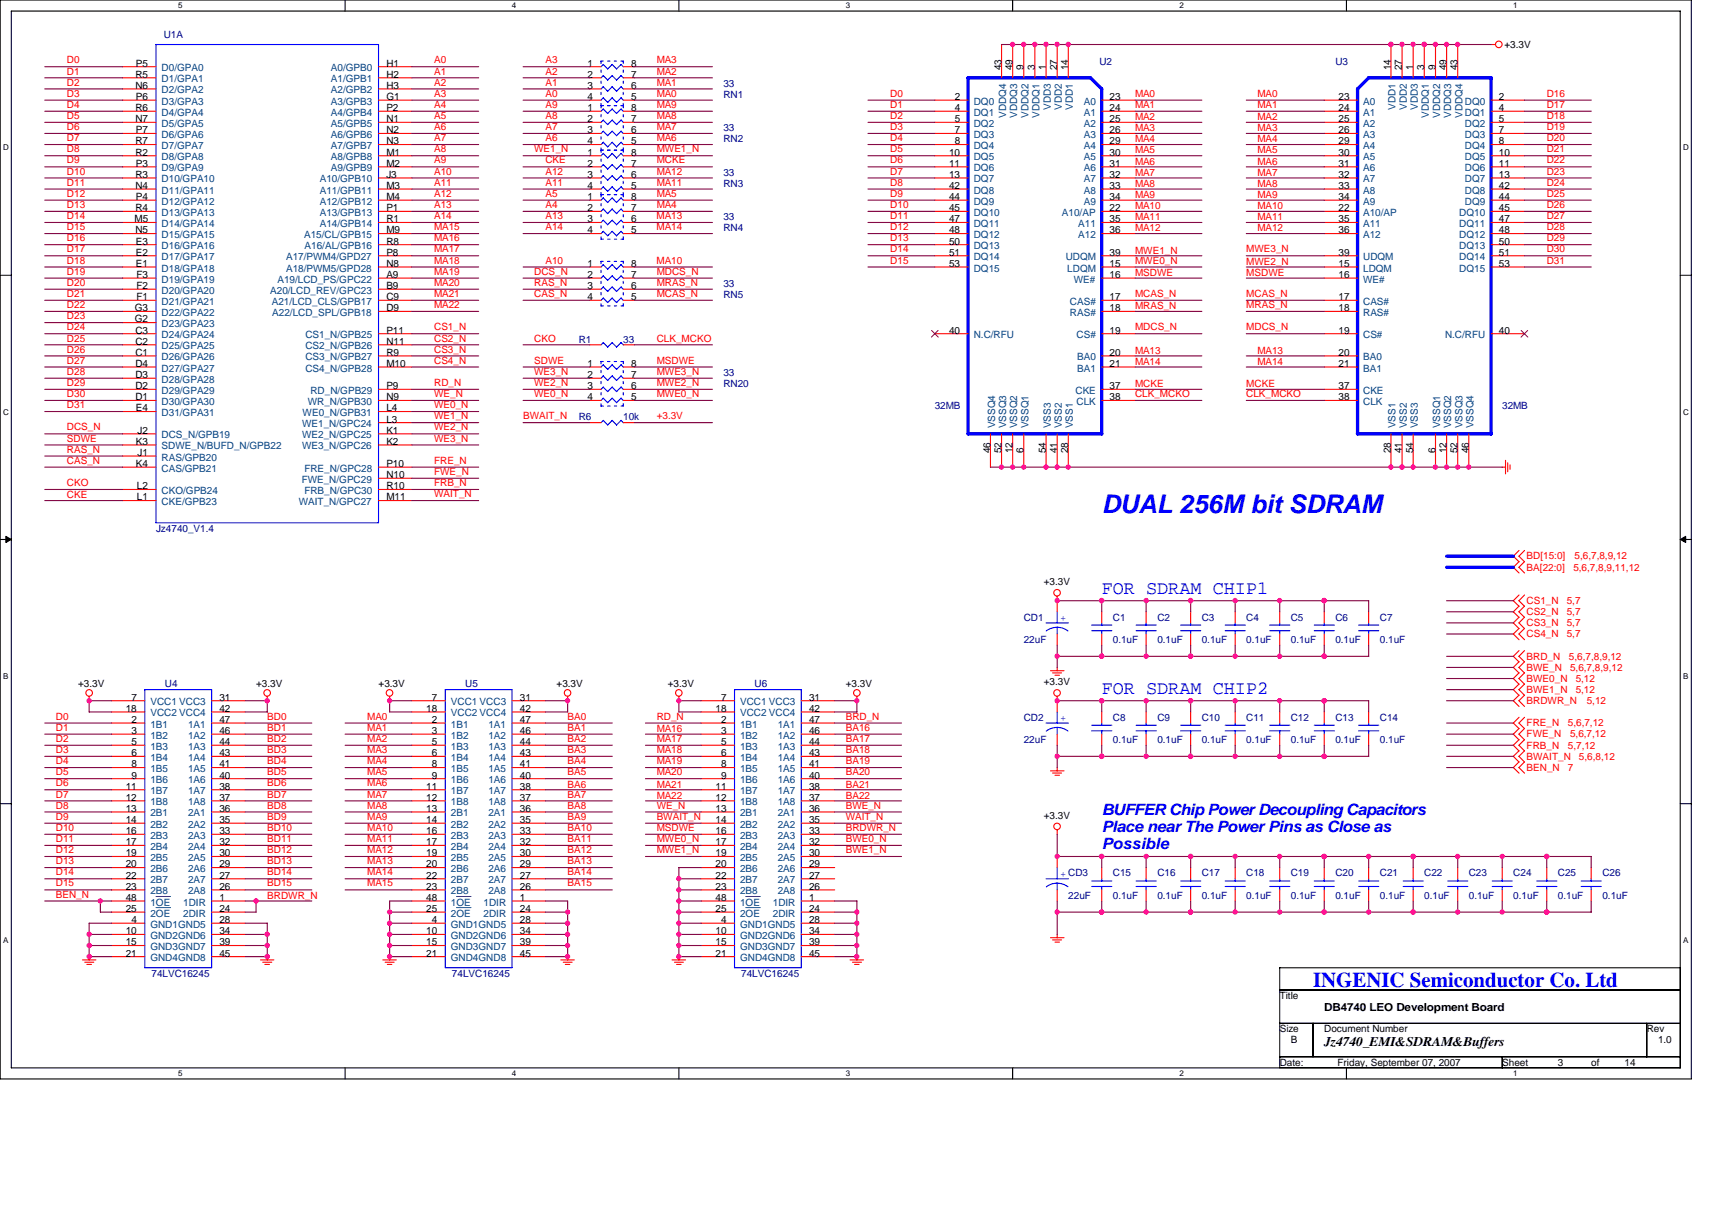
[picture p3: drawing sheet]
<svg xmlns="http://www.w3.org/2000/svg" width="297mm" height="210mm" viewBox="0 0 297 210" stroke-linecap="round" stroke-linejoin="round" font-family="sans-serif">
<defs><g id="words">
<text font-size="4.4" fill="#00f" x="191.2" y="89">DUAL 256M bit SDRAM</text>
<text font-size="3.7" fill="#00f" x="227.8" y="171.3">INGENIC Semiconductor Co. Ltd</text>
<g font-size="3.3" fill="#00f">
<text x="191.2" y="103">FOR SDRAM CHIP1</text>
<text x="191.2" y="120.4">FOR SDRAM CHIP2</text>
</g>
<g font-size="2.7" fill="#00f">
<text x="191.2" y="141.5">BUFFER Chip Power Decoupling Capacitors</text>
<text x="191.2" y="144.4">Place near The Power Pins as Close as</text>
<text x="191.2" y="147.3">Possible</text>
</g>
<text font-size="2.3" x="229.8" y="181.6">Jz4740_EMI&amp;SDRAM&amp;Buffers</text>
<text font-size="1.9" x="229.8" y="175.5">DB4740 LEO Development Board</text>
<g font-size="1.7" fill="#f00">
<text x="11.6" y="11">D0</text>
<text x="75.3" y="11">A0</text>
<text x="94.6" y="11">A3</text>
<text x="113.9" y="11">MA3</text>
<text x="11.6" y="12.9">D1</text>
<text x="11.6" y="14.9">D2</text>
<text x="11.6" y="16.8">D3</text>
<text x="75.3" y="14.9">A2</text>
<text x="75.3" y="16.8">A3</text>
<text x="75.3" y="12.9">A1</text>
<text x="94.6" y="14.9">A1</text>
<text x="94.6" y="12.9">A2</text>
<text x="94.6" y="16.8">A0</text>
<text x="113.9" y="16.8">MA0</text>
<text x="113.9" y="14.9">MA1</text>
<text x="113.9" y="12.9">MA2</text>
<text x="154.5" y="16.8">D0</text>
<text x="196.9" y="16.8">MA0</text>
<text x="218.2" y="16.8">MA0</text>
<text x="268.4" y="16.8">D16</text>
<text x="11.6" y="18.7">D4</text>
<text x="11.6" y="22.6">D6</text>
<text x="11.6" y="20.7">D5</text>
<text x="75.3" y="20.7">A5</text>
<text x="75.3" y="22.6">A6</text>
<text x="75.3" y="18.7">A4</text>
<text x="94.6" y="18.7">A9</text>
<text x="94.6" y="20.7">A8</text>
<text x="94.6" y="22.6">A7</text>
<text x="113.9" y="20.7">MA8</text>
<text x="113.9" y="22.6">MA7</text>
<text x="113.9" y="18.7">MA9</text>
<text x="154.5" y="18.7">D1</text>
<text x="154.5" y="22.6">D3</text>
<text x="154.5" y="20.7">D2</text>
<text x="196.9" y="18.7">MA1</text>
<text x="196.9" y="22.8">MA3</text>
<text x="196.9" y="20.8">MA2</text>
<text x="218.2" y="18.7">MA1</text>
<text x="218.2" y="22.8">MA3</text>
<text x="218.2" y="20.8">MA2</text>
<text x="268.4" y="18.7">D17</text>
<text x="268.4" y="22.6">D19</text>
<text x="268.4" y="20.7">D18</text>
<text x="11.6" y="24.5">D7</text>
<text x="11.6" y="26.4">D8</text>
<text x="11.6" y="28.4">D9</text>
<text x="75.3" y="24.5">A7</text>
<text x="75.3" y="28.4">A9</text>
<text x="75.3" y="26.4">A8</text>
<text x="92.7" y="26.4">WE1_N</text>
<text x="94.6" y="28.4">CKE</text>
<text x="94.6" y="24.5">A6</text>
<text x="113.9" y="26.4">MWE1_N</text>
<text x="113.9" y="28.4">MCKE</text>
<text x="113.9" y="24.5">MA6</text>
<text x="154.5" y="24.5">D4</text>
<text x="154.5" y="26.4">D5</text>
<text x="154.5" y="28.4">D6</text>
<text x="196.9" y="24.7">MA4</text>
<text x="196.9" y="28.6">MA6</text>
<text x="196.9" y="26.6">MA5</text>
<text x="218.2" y="24.7">MA4</text>
<text x="218.2" y="28.6">MA6</text>
<text x="218.2" y="26.6">MA5</text>
<text x="268.4" y="28.4">D22</text>
<text x="268.4" y="24.5">D20</text>
<text x="268.4" y="26.4">D21</text>
<text x="11.6" y="32.2">D11</text>
<text x="11.6" y="34.2">D12</text>
<text x="11.6" y="30.3">D10</text>
<text x="75.3" y="30.3">A10</text>
<text x="75.3" y="34.2">A12</text>
<text x="75.3" y="32.2">A11</text>
<text x="94.6" y="34.2">A5</text>
<text x="94.6" y="30.3">A12</text>
<text x="94.6" y="32.2">A11</text>
<text x="113.9" y="34.2">MA5</text>
<text x="113.9" y="30.3">MA12</text>
<text x="113.9" y="32.2">MA11</text>
<text x="154.5" y="30.3">D7</text>
<text x="154.5" y="32.2">D8</text>
<text x="154.5" y="34.2">D9</text>
<text x="196.9" y="30.5">MA7</text>
<text x="196.9" y="32.4">MA8</text>
<text x="196.9" y="34.4">MA9</text>
<text x="218.2" y="34.4">MA9</text>
<text x="218.2" y="30.5">MA7</text>
<text x="218.2" y="32.4">MA8</text>
<text x="268.4" y="32.2">D24</text>
<text x="268.4" y="34.2">D25</text>
<text x="268.4" y="30.3">D23</text>
<text x="11.6" y="36.1">D13</text>
<text x="11.6" y="40">D15</text>
<text x="11.6" y="38">D14</text>
<text x="11.6" y="41.9">D16</text>
<text x="75.3" y="36.1">A13</text>
<text x="75.3" y="38">A14</text>
<text x="75.3" y="40">MA15</text>
<text x="75.3" y="41.9">MA16</text>
<text x="94.6" y="36.1">A4</text>
<text x="94.6" y="40">A14</text>
<text x="94.6" y="38">A13</text>
<text x="113.9" y="40">MA14</text>
<text x="113.9" y="38">MA13</text>
<text x="113.9" y="36.1">MA4</text>
<text x="154.5" y="40">D12</text>
<text x="154.5" y="36.1">D10</text>
<text x="154.5" y="38">D11</text>
<text x="154.5" y="41.9">D13</text>
<text x="196.9" y="38.2">MA11</text>
<text x="196.9" y="36.3">MA10</text>
<text x="196.9" y="40.2">MA12</text>
<text x="218.2" y="40.2">MA12</text>
<text x="218.2" y="38.2">MA11</text>
<text x="218.2" y="36.3">MA10</text>
<text x="268.4" y="41.9">D29</text>
<text x="268.4" y="38">D27</text>
<text x="268.4" y="36.1">D26</text>
<text x="268.4" y="40">D28</text>
<text x="11.6" y="47.7">D19</text>
<text x="11.6" y="45.7">D18</text>
<text x="11.6" y="43.8">D17</text>
<text x="75.3" y="43.8">MA17</text>
<text x="75.3" y="47.7">MA19</text>
<text x="75.3" y="45.7">MA18</text>
<text x="92.7" y="47.7">DCS_N</text>
<text x="94.6" y="45.7">A10</text>
<text x="113.9" y="45.7">MA10</text>
<text x="113.9" y="47.7">MDCS_N</text>
<text x="154.5" y="43.8">D14</text>
<text x="154.5" y="45.7">D15</text>
<text x="196.9" y="45.7">MWE0_N</text>
<text x="196.9" y="47.9">MSDWE</text>
<text x="196.9" y="44">MWE1_N</text>
<text x="216.2" y="43.8">MWE3_N</text>
<text x="216.2" y="47.9">MSDWE</text>
<text x="216.2" y="45.9">MWE2_N</text>
<text x="268.4" y="45.7">D31</text>
<text x="268.4" y="43.8">D30</text>
<text x="11.6" y="49.6">D20</text>
<text x="11.6" y="51.5">D21</text>
<text x="11.6" y="53.5">D22</text>
<text x="75.3" y="51.5">MA21</text>
<text x="75.3" y="53.5">MA22</text>
<text x="75.3" y="49.6">MA20</text>
<text x="92.7" y="49.6">RAS_N</text>
<text x="92.7" y="51.5">CAS_N</text>
<text x="113.9" y="49.6">MRAS_N</text>
<text x="113.9" y="51.5">MCAS_N</text>
<text x="196.9" y="51.5">MCAS_N</text>
<text x="196.9" y="53.7">MRAS_N</text>
<text x="216.2" y="51.5">MCAS_N</text>
<text x="216.2" y="53.5">MRAS_N</text>
<text x="11.6" y="55.4">D23</text>
<text x="11.6" y="57.3">D24</text>
<text x="11.6" y="59.3">D25</text>
<text x="75.3" y="57.3">CS1_N</text>
<text x="75.3" y="59.3">CS2_N</text>
<text x="92.7" y="59.3">CKO</text>
<text x="113.9" y="59.3">CLK_MCKO</text>
<text x="196.9" y="57.3">MDCS_N</text>
<text x="216.2" y="57.3">MDCS_N</text>
<text x="11.6" y="63.1">D27</text>
<text x="11.6" y="65">D28</text>
<text x="11.6" y="61.2">D26</text>
<text x="75.3" y="63.1">CS4_N</text>
<text x="75.3" y="61.2">CS3_N</text>
<text x="92.7" y="63.1">SDWE</text>
<text x="92.7" y="65">WE3_N</text>
<text x="113.9" y="65">MWE3_N</text>
<text x="113.9" y="63.1">MSDWE</text>
<text x="196.9" y="63.3">MA14</text>
<text x="196.9" y="61.4">MA13</text>
<text x="218.2" y="61.4">MA13</text>
<text x="218.2" y="63.3">MA14</text>
<text x="11.6" y="67">D29</text>
<text x="11.6" y="70.8">D31</text>
<text x="11.6" y="68.9">D30</text>
<text x="75.3" y="67">RD_N</text>
<text x="75.3" y="68.9">WE_N</text>
<text x="75.3" y="70.8">WE0_N</text>
<text x="92.7" y="67">WE2_N</text>
<text x="92.7" y="68.9">WE0_N</text>
<text x="113.9" y="68.9">MWE0_N</text>
<text x="113.9" y="67">MWE2_N</text>
<text x="196.9" y="67.2">MCKE</text>
<text x="196.9" y="68.9">CLK_MCKO</text>
<text x="216.2" y="67.2">MCKE</text>
<text x="216.2" y="68.9">CLK_MCKO</text>
<text x="11.6" y="74.7">DCS_N</text>
<text x="11.6" y="76.6">SDWE</text>
<text x="75.3" y="76.6">WE3_N</text>
<text x="75.3" y="72.8">WE1_N</text>
<text x="75.3" y="74.7">WE2_N</text>
<text x="90.8" y="72.8">BWAIT_N</text>
<text x="113.9" y="72.8">+3.3V</text>
<text x="11.6" y="78.6">RAS_N</text>
<text x="11.6" y="80.5">CAS_N</text>
<text x="75.3" y="80.5">FRE_N</text>
<text x="75.3" y="82.4">FWE_N</text>
<text x="11.6" y="84.3">CKO</text>
<text x="11.6" y="86.5">CKE</text>
<text x="75.3" y="84.3">FRB_N</text>
<text x="75.3" y="86.3">WAIT_N</text>
<text x="264.9" y="99">BA[22:0]</text>
<text x="264.9" y="97.1">BD[15:0]</text>
<text x="273" y="99">5,6,7,8,9,11,12</text>
<text x="273.2" y="97.1">5,6,7,8,9,12</text>
<text x="264.9" y="104.8">CS1_N</text>
<text x="264.9" y="106.7">CS2_N</text>
<text x="271.8" y="104.8">5,7</text>
<text x="271.8" y="106.7">5,7</text>
<text x="264.9" y="108.7">CS3_N</text>
<text x="264.9" y="110.6">CS4_N</text>
<text x="271.8" y="108.7">5,7</text>
<text x="271.8" y="110.6">5,7</text>
<text x="264.9" y="116.4">BWE_N</text>
<text x="264.9" y="114.5">BRD_N</text>
<text x="264.9" y="118.3">BWE0_N</text>
<text x="272.2" y="114.5">5,6,7,8,9,12</text>
<text x="272.4" y="116.4">5,6,7,8,9,12</text>
<text x="273.4" y="118.3">5,12</text>
<text x="9.7" y="124.9">D0</text>
<text x="46.4" y="124.9">BD0</text>
<text x="63.7" y="124.9">MA0</text>
<text x="98.5" y="124.9">BA0</text>
<text x="113.9" y="124.9">RD_N</text>
<text x="146.7" y="124.9">BRD_N</text>
<text x="264.9" y="122.2">BRDWR_N</text>
<text x="264.9" y="120.3">BWE1_N</text>
<text x="273.4" y="120.3">5,12</text>
<text x="275.3" y="122.2">5,12</text>
<text x="9.7" y="130.7">D3</text>
<text x="9.7" y="126.8">D1</text>
<text x="9.7" y="128.8">D2</text>
<text x="46.4" y="130.7">BD3</text>
<text x="46.4" y="126.8">BD1</text>
<text x="46.4" y="128.8">BD2</text>
<text x="63.7" y="128.8">MA2</text>
<text x="63.7" y="126.8">MA1</text>
<text x="63.7" y="130.7">MA3</text>
<text x="98.5" y="126.8">BA1</text>
<text x="98.5" y="128.8">BA2</text>
<text x="98.5" y="130.7">BA3</text>
<text x="113.9" y="130.7">MA18</text>
<text x="113.9" y="127">MA16</text>
<text x="113.9" y="128.8">MA17</text>
<text x="146.7" y="130.7">BA18</text>
<text x="146.7" y="126.8">BA16</text>
<text x="146.7" y="128.8">BA17</text>
<text x="264.9" y="128">FWE_N</text>
<text x="264.9" y="126">FRE_N</text>
<text x="264.9" y="129.9">FRB_N</text>
<text x="264.9" y="131.8">BWAIT_N</text>
<text x="272" y="126">5,6,7,12</text>
<text x="272" y="129.9">5,7,12</text>
<text x="272.4" y="128">5,6,7,12</text>
<text x="274" y="131.8">5,6,8,12</text>
<text x="9.7" y="132.6">D4</text>
<text x="9.7" y="136.5">D6</text>
<text x="9.7" y="134.5">D5</text>
<text x="46.4" y="132.6">BD4</text>
<text x="46.4" y="134.5">BD5</text>
<text x="46.4" y="136.5">BD6</text>
<text x="63.7" y="136.5">MA6</text>
<text x="63.7" y="132.6">MA4</text>
<text x="63.7" y="134.5">MA5</text>
<text x="98.5" y="134.5">BA5</text>
<text x="98.5" y="132.6">BA4</text>
<text x="98.5" y="136.7">BA6</text>
<text x="113.9" y="134.5">MA20</text>
<text x="113.9" y="132.6">MA19</text>
<text x="113.9" y="136.7">MA21</text>
<text x="146.7" y="136.7">BA21</text>
<text x="146.7" y="134.5">BA20</text>
<text x="146.7" y="132.6">BA19</text>
<text x="264.9" y="133.8">BEN_N</text>
<text x="272" y="133.8">7</text>
<text x="9.7" y="142.3">D9</text>
<text x="9.7" y="138.4">D7</text>
<text x="9.7" y="140.3">D8</text>
<text x="46.4" y="138.4">BD7</text>
<text x="46.4" y="142.3">BD9</text>
<text x="46.4" y="140.3">BD8</text>
<text x="63.7" y="142.3">MA9</text>
<text x="63.7" y="138.4">MA7</text>
<text x="63.7" y="140.3">MA8</text>
<text x="98.5" y="140.3">BA8</text>
<text x="98.5" y="142.3">BA9</text>
<text x="98.5" y="138.4">BA7</text>
<text x="113.9" y="140.3">WE_N</text>
<text x="113.9" y="142.3">BWAIT_N</text>
<text x="113.9" y="138.6">MA22</text>
<text x="146.7" y="138.6">BA22</text>
<text x="146.7" y="142.3">WAIT_N</text>
<text x="146.7" y="140.3">BWE_N</text>
<text x="9.7" y="144.2">D10</text>
<text x="9.7" y="150">D13</text>
<text x="9.7" y="146.1">D11</text>
<text x="9.7" y="148.1">D12</text>
<text x="46.4" y="150">BD13</text>
<text x="46.4" y="146.1">BD11</text>
<text x="46.4" y="144.2">BD10</text>
<text x="46.4" y="148.1">BD12</text>
<text x="63.7" y="150">MA13</text>
<text x="63.7" y="144.2">MA10</text>
<text x="63.7" y="148.1">MA12</text>
<text x="63.7" y="146.1">MA11</text>
<text x="98.5" y="146.1">BA11</text>
<text x="98.5" y="144.2">BA10</text>
<text x="98.5" y="150">BA13</text>
<text x="98.5" y="148.1">BA12</text>
<text x="113.9" y="144.2">MSDWE</text>
<text x="113.9" y="148.1">MWE1_N</text>
<text x="113.9" y="146.1">MWE0_N</text>
<text x="146.7" y="148.1">BWE1_N</text>
<text x="146.7" y="146.1">BWE0_N</text>
<text x="146.7" y="144.2">BRDWR_N</text>
<text x="9.7" y="153.8">D15</text>
<text x="9.7" y="155.8">BEN_N</text>
<text x="9.7" y="151.9">D14</text>
<text x="46.4" y="153.8">BD15</text>
<text x="46.4" y="156">BRDWR_N</text>
<text x="46.4" y="151.9">BD14</text>
<text x="63.7" y="151.9">MA14</text>
<text x="63.7" y="153.8">MA15</text>
<text x="98.5" y="151.9">BA14</text>
<text x="98.5" y="153.8">BA15</text>
</g>
<g font-size="1.7">
<text x="23.6" y="11.6">P5</text>
<text x="67" y="11.6">H1</text>
<text x="102" y="11.6">1</text>
<text x="109.5" y="11.6">8</text>
<text x="261" y="8.3">+3.3V</text>
<text x="23.5" y="13.5">R5</text>
<text x="23.5" y="15.4">N6</text>
<text x="23.6" y="17.4">P6</text>
<text x="67" y="13.5">H2</text>
<text x="67" y="15.4">H3</text>
<text x="67" y="17.4">G1</text>
<text x="102" y="13.5">2</text>
<text x="102" y="15.4">3</text>
<text x="102" y="17.4">4</text>
<text x="109.5" y="13.5">7</text>
<text x="109.5" y="15.4">6</text>
<text x="109.5" y="17.4">5</text>
<text x="165.6" y="17.4">2</text>
<text x="173.8" y="12.1" transform="rotate(-90 173.8 12.1)">43</text>
<text x="175.7" y="12.1" transform="rotate(-90 175.7 12.1)">49</text>
<text x="177.6" y="12.1" transform="rotate(-90 177.6 12.1)">9</text>
<text x="179.5" y="12.1" transform="rotate(-90 179.5 12.1)">3</text>
<text x="181.5" y="12.1" transform="rotate(-90 181.5 12.1)">1</text>
<text x="183.4" y="12.1" transform="rotate(-90 183.4 12.1)">27</text>
<text x="185.3" y="12.1" transform="rotate(-90 185.3 12.1)">14</text>
<text x="192.5" y="17.4">23</text>
<text x="232.2" y="17.4">23</text>
<text x="241.3" y="12.1" transform="rotate(-90 241.3 12.1)">14</text>
<text x="243.2" y="12.1" transform="rotate(-90 243.2 12.1)">27</text>
<text x="245.2" y="12.1" transform="rotate(-90 245.2 12.1)">1</text>
<text x="247.1" y="12.1" transform="rotate(-90 247.1 12.1)">3</text>
<text x="249" y="12.1" transform="rotate(-90 249 12.1)">9</text>
<text x="251" y="12.1" transform="rotate(-90 251 12.1)">49</text>
<text x="252.9" y="12.1" transform="rotate(-90 252.9 12.1)">43</text>
<text x="260.1" y="17.4">2</text>
<text x="23.5" y="19.3">R6</text>
<text x="23.5" y="21.2">N7</text>
<text x="23.6" y="23.1">P7</text>
<text x="67" y="19.3">P2</text>
<text x="67" y="21.2">N1</text>
<text x="67" y="23.1">N2</text>
<text x="102" y="19.3">1</text>
<text x="102" y="21.2">2</text>
<text x="102" y="23.1">3</text>
<text x="109.5" y="19.3">8</text>
<text x="109.5" y="21.2">7</text>
<text x="109.5" y="23.1">6</text>
<text x="165.6" y="19.3">4</text>
<text x="165.6" y="21.2">5</text>
<text x="165.6" y="23.1">7</text>
<text x="192.5" y="19.3">24</text>
<text x="192.5" y="21.2">25</text>
<text x="192.5" y="23.1">26</text>
<text x="232.2" y="19.3">24</text>
<text x="232.2" y="21.2">25</text>
<text x="232.2" y="23.1">26</text>
<text x="260.1" y="19.3">4</text>
<text x="260.1" y="21.2">5</text>
<text x="260.1" y="23.1">7</text>
<text x="23.5" y="25.1">R7</text>
<text x="23.5" y="27">R2</text>
<text x="23.6" y="28.9">P3</text>
<text x="67" y="25.1">N3</text>
<text x="67" y="27">M1</text>
<text x="67" y="28.9">M2</text>
<text x="102" y="25.1">4</text>
<text x="102" y="27">1</text>
<text x="102" y="28.9">2</text>
<text x="109.5" y="25.1">5</text>
<text x="109.5" y="27">8</text>
<text x="109.5" y="28.9">7</text>
<text x="164.7" y="27">10</text>
<text x="164.7" y="28.9">11</text>
<text x="165.6" y="25.1">8</text>
<text x="192.5" y="25.1">29</text>
<text x="192.5" y="27">30</text>
<text x="192.5" y="28.9">31</text>
<text x="232.2" y="25.1">29</text>
<text x="232.2" y="27">30</text>
<text x="232.2" y="28.9">31</text>
<text x="260.1" y="25.1">8</text>
<text x="260.1" y="27">10</text>
<text x="260.1" y="28.9">11</text>
<text x="23.5" y="30.9">R3</text>
<text x="23.5" y="32.8">N4</text>
<text x="23.6" y="34.7">P4</text>
<text x="67" y="30.9">J3</text>
<text x="67" y="32.8">M3</text>
<text x="67" y="34.7">M4</text>
<text x="102" y="30.9">3</text>
<text x="102" y="32.8">4</text>
<text x="102" y="34.7">1</text>
<text x="109.5" y="30.9">6</text>
<text x="109.5" y="32.8">5</text>
<text x="109.5" y="34.7">8</text>
<text x="164.7" y="30.9">13</text>
<text x="164.7" y="32.8">42</text>
<text x="164.7" y="34.7">44</text>
<text x="192.5" y="30.9">32</text>
<text x="192.5" y="32.8">33</text>
<text x="192.5" y="34.7">34</text>
<text x="232.2" y="30.9">32</text>
<text x="232.2" y="32.8">33</text>
<text x="232.2" y="34.7">34</text>
<text x="260.1" y="30.9">13</text>
<text x="260.1" y="32.8">42</text>
<text x="260.1" y="34.7">44</text>
<text x="23.3" y="38.6">M5</text>
<text x="23.5" y="36.7">R4</text>
<text x="23.5" y="40.5">N5</text>
<text x="67" y="36.7">P1</text>
<text x="67" y="38.6">R1</text>
<text x="67" y="40.5">M9</text>
<text x="102" y="36.7">2</text>
<text x="102" y="38.6">3</text>
<text x="102" y="40.5">4</text>
<text x="109.5" y="36.7">7</text>
<text x="109.5" y="38.6">6</text>
<text x="109.5" y="40.5">5</text>
<text x="164.7" y="36.7">45</text>
<text x="164.7" y="38.6">47</text>
<text x="164.7" y="40.5">48</text>
<text x="192.5" y="36.7">22</text>
<text x="192.5" y="38.6">35</text>
<text x="192.5" y="40.5">36</text>
<text x="232.2" y="36.7">22</text>
<text x="232.2" y="38.6">35</text>
<text x="232.2" y="40.5">36</text>
<text x="260.1" y="36.7">45</text>
<text x="260.1" y="38.6">47</text>
<text x="260.1" y="40.5">48</text>
<text x="23.6" y="42.4">E3</text>
<text x="23.6" y="44.4">E2</text>
<text x="23.6" y="46.3">E1</text>
<text x="67" y="42.4">R8</text>
<text x="67" y="44.4">P8</text>
<text x="67" y="46.3">N8</text>
<text x="102" y="46.3">1</text>
<text x="109.5" y="46.3">8</text>
<text x="164.7" y="42.4">50</text>
<text x="164.7" y="44.4">51</text>
<text x="164.7" y="46.3">53</text>
<text x="192.5" y="46.3">15</text>
<text x="192.5" y="44.4">39</text>
<text x="232.2" y="46.3">15</text>
<text x="232.2" y="44.4">39</text>
<text x="260.1" y="42.4">50</text>
<text x="260.1" y="44.4">51</text>
<text x="260.1" y="46.3">53</text>
<text x="23.7" y="48.2">F3</text>
<text x="23.7" y="50.2">F2</text>
<text x="23.7" y="52.1">F1</text>
<text x="67" y="48.2">A9</text>
<text x="67" y="50.2">B9</text>
<text x="67" y="52.1">C9</text>
<text x="102" y="48.2">2</text>
<text x="102" y="50.2">3</text>
<text x="102" y="52.1">4</text>
<text x="109.5" y="48.2">7</text>
<text x="109.5" y="50.2">6</text>
<text x="109.5" y="52.1">5</text>
<text x="192.5" y="48.2">16</text>
<text x="192.5" y="52.1">17</text>
<text x="232.2" y="48.2">16</text>
<text x="232.2" y="52.1">17</text>
<text x="23.4" y="54">G3</text>
<text x="23.4" y="56">G2</text>
<text x="23.5" y="57.9">C3</text>
<text x="23.5" y="59.8">C2</text>
<text x="67" y="57.9">P11</text>
<text x="67" y="59.8">N11</text>
<text x="67" y="54">D9</text>
<text x="164.7" y="57.9">40</text>
<text x="192.5" y="54">18</text>
<text x="192.5" y="57.9">19</text>
<text x="232.2" y="54">18</text>
<text x="232.2" y="57.9">19</text>
<text x="260.1" y="57.9">40</text>
<text x="23.5" y="61.7">C1</text>
<text x="23.5" y="63.7">D4</text>
<text x="23.5" y="65.6">D3</text>
<text x="67" y="61.7">R9</text>
<text x="67" y="63.7">M10</text>
<text x="102" y="63.7">1</text>
<text x="102" y="65.6">2</text>
<text x="109.5" y="63.7">8</text>
<text x="109.5" y="65.6">7</text>
<text x="192.5" y="61.7">20</text>
<text x="192.5" y="63.7">21</text>
<text x="232.2" y="61.7">20</text>
<text x="232.2" y="63.7">21</text>
<text x="23.5" y="67.5">D2</text>
<text x="23.5" y="69.5">D1</text>
<text x="23.6" y="71.4">E4</text>
<text x="67" y="67.5">P9</text>
<text x="67" y="69.5">N9</text>
<text x="67" y="71.4">L4</text>
<text x="102" y="67.5">3</text>
<text x="102" y="69.5">4</text>
<text x="109.5" y="67.5">6</text>
<text x="109.5" y="69.5">5</text>
<text x="192.5" y="67.5">37</text>
<text x="192.5" y="69.5">38</text>
<text x="232.2" y="67.5">37</text>
<text x="232.2" y="69.5">38</text>
<text x="23.6" y="77.2">K3</text>
<text x="23.9" y="75.3">J2</text>
<text x="67" y="73.3">L3</text>
<text x="67" y="75.3">K1</text>
<text x="67" y="77.2">K2</text>
<text x="23.6" y="81">K4</text>
<text x="23.9" y="79.1">J1</text>
<text x="67" y="81">P10</text>
<text x="67" y="83">N10</text>
<text x="171.8" y="78.7" transform="rotate(-90 171.8 78.7)">46</text>
<text x="173.8" y="78.7" transform="rotate(-90 173.8 78.7)">52</text>
<text x="175.7" y="78.7" transform="rotate(-90 175.7 78.7)">12</text>
<text x="177.6" y="78.7" transform="rotate(-90 177.6 78.7)">6</text>
<text x="181.5" y="78.7" transform="rotate(-90 181.5 78.7)">54</text>
<text x="183.4" y="78.7" transform="rotate(-90 183.4 78.7)">41</text>
<text x="185.3" y="78.7" transform="rotate(-90 185.3 78.7)">28</text>
<text x="241.3" y="78.7" transform="rotate(-90 241.3 78.7)">28</text>
<text x="243.2" y="78.7" transform="rotate(-90 243.2 78.7)">41</text>
<text x="245.2" y="78.7" transform="rotate(-90 245.2 78.7)">54</text>
<text x="249" y="78.7" transform="rotate(-90 249 78.7)">6</text>
<text x="251" y="78.7" transform="rotate(-90 251 78.7)">12</text>
<text x="252.9" y="78.7" transform="rotate(-90 252.9 78.7)">52</text>
<text x="254.8" y="78.7" transform="rotate(-90 254.8 78.7)">46</text>
<text x="23.8" y="86.8">L1</text>
<text x="23.8" y="84.9">L2</text>
<text x="67" y="84.9">R10</text>
<text x="67" y="86.8">M11</text>
<text x="181.1" y="101.5">+3.3V</text>
<text x="13.5" y="119.3">+3.3V</text>
<text x="44.4" y="119.3">+3.3V</text>
<text x="65.7" y="119.3">+3.3V</text>
<text x="96.6" y="119.3">+3.3V</text>
<text x="115.9" y="119.3">+3.3V</text>
<text x="146.7" y="119.3">+3.3V</text>
<text x="181.1" y="118.9">+3.3V</text>
<text x="21.8" y="123.5">18</text>
<text x="22.8" y="125.5">2</text>
<text x="22.8" y="121.6">7</text>
<text x="38.1" y="125.5">47</text>
<text x="38.1" y="121.6">31</text>
<text x="38.1" y="123.5">42</text>
<text x="74" y="123.5">18</text>
<text x="74.9" y="125.5">2</text>
<text x="74.9" y="121.6">7</text>
<text x="90.2" y="125.5">47</text>
<text x="90.2" y="121.6">31</text>
<text x="90.2" y="123.5">42</text>
<text x="124.1" y="123.5">18</text>
<text x="125.1" y="125.5">2</text>
<text x="125.1" y="121.6">7</text>
<text x="140.4" y="125.5">47</text>
<text x="140.4" y="121.6">31</text>
<text x="140.4" y="123.5">42</text>
<text x="22.8" y="127.4">3</text>
<text x="22.8" y="129.3">5</text>
<text x="22.8" y="131.2">6</text>
<text x="38.1" y="127.4">46</text>
<text x="38.1" y="129.3">44</text>
<text x="38.1" y="131.2">43</text>
<text x="74.9" y="127.4">3</text>
<text x="74.9" y="129.3">5</text>
<text x="74.9" y="131.2">6</text>
<text x="90.2" y="127.4">46</text>
<text x="90.2" y="129.3">44</text>
<text x="90.2" y="131.2">43</text>
<text x="125.1" y="127.4">3</text>
<text x="125.1" y="129.3">5</text>
<text x="125.1" y="131.2">6</text>
<text x="140.4" y="127.4">46</text>
<text x="140.4" y="129.3">44</text>
<text x="140.4" y="131.2">43</text>
<text x="21.8" y="137">11</text>
<text x="22.8" y="133.2">8</text>
<text x="22.8" y="135.1">9</text>
<text x="38.1" y="133.2">41</text>
<text x="38.1" y="135.1">40</text>
<text x="38.1" y="137">38</text>
<text x="74" y="137">11</text>
<text x="74.9" y="133.2">8</text>
<text x="74.9" y="135.1">9</text>
<text x="90.2" y="133.2">41</text>
<text x="90.2" y="135.1">40</text>
<text x="90.2" y="137">38</text>
<text x="124.1" y="137">11</text>
<text x="125.1" y="133.2">8</text>
<text x="125.1" y="135.1">9</text>
<text x="140.4" y="133.2">41</text>
<text x="140.4" y="135.1">40</text>
<text x="140.4" y="137">38</text>
<text x="21.8" y="139">12</text>
<text x="21.8" y="140.9">13</text>
<text x="21.8" y="142.8">14</text>
<text x="38.1" y="139">37</text>
<text x="38.1" y="142.8">35</text>
<text x="38.1" y="140.9">36</text>
<text x="74" y="139">12</text>
<text x="74" y="140.9">13</text>
<text x="74" y="142.8">14</text>
<text x="90.2" y="139">37</text>
<text x="90.2" y="142.8">35</text>
<text x="90.2" y="140.9">36</text>
<text x="124.1" y="139">12</text>
<text x="124.1" y="140.9">13</text>
<text x="124.1" y="142.8">14</text>
<text x="140.4" y="139">37</text>
<text x="140.4" y="142.8">35</text>
<text x="140.4" y="140.9">36</text>
<text x="181.1" y="142.1">+3.3V</text>
<text x="21.8" y="144.8">16</text>
<text x="21.8" y="146.7">17</text>
<text x="21.8" y="148.6">19</text>
<text x="38.1" y="148.6">30</text>
<text x="38.1" y="146.7">32</text>
<text x="38.1" y="144.8">33</text>
<text x="74" y="144.8">16</text>
<text x="74" y="146.7">17</text>
<text x="74" y="148.6">19</text>
<text x="90.2" y="148.6">30</text>
<text x="90.2" y="146.7">32</text>
<text x="90.2" y="144.8">33</text>
<text x="124.1" y="144.8">16</text>
<text x="124.1" y="146.7">17</text>
<text x="124.1" y="148.6">19</text>
<text x="140.4" y="148.6">30</text>
<text x="140.4" y="146.7">32</text>
<text x="140.4" y="144.8">33</text>
<text x="21.8" y="150.5">20</text>
<text x="21.8" y="152.5">22</text>
<text x="21.8" y="154.4">23</text>
<text x="38.1" y="154.4">26</text>
<text x="38.1" y="152.5">27</text>
<text x="38.1" y="150.5">29</text>
<text x="74" y="150.5">20</text>
<text x="74" y="152.5">22</text>
<text x="74" y="154.4">23</text>
<text x="90.2" y="154.4">26</text>
<text x="90.2" y="152.5">27</text>
<text x="90.2" y="150.5">29</text>
<text x="124.1" y="150.5">20</text>
<text x="124.1" y="152.5">22</text>
<text x="124.1" y="154.4">23</text>
<text x="140.4" y="154.4">26</text>
<text x="140.4" y="152.5">27</text>
<text x="140.4" y="150.5">29</text>
<text x="21.8" y="158.3">25</text>
<text x="21.8" y="156.3">48</text>
<text x="22.8" y="160.2">4</text>
<text x="38.1" y="156.3">1</text>
<text x="38.1" y="158.3">24</text>
<text x="38.1" y="160.2">28</text>
<text x="74" y="158.3">25</text>
<text x="74" y="156.3">48</text>
<text x="74.9" y="160.2">4</text>
<text x="90.2" y="156.3">1</text>
<text x="90.2" y="158.3">24</text>
<text x="90.2" y="160.2">28</text>
<text x="124.1" y="158.3">25</text>
<text x="124.1" y="156.3">48</text>
<text x="125.1" y="160.2">4</text>
<text x="140.4" y="156.3">1</text>
<text x="140.4" y="158.3">24</text>
<text x="140.4" y="160.2">28</text>
<text x="21.8" y="162.1">10</text>
<text x="21.8" y="164.1">15</text>
<text x="21.8" y="166">21</text>
<text x="38.1" y="162.1">34</text>
<text x="38.1" y="164.1">39</text>
<text x="38.1" y="166">45</text>
<text x="74" y="162.1">10</text>
<text x="74" y="164.1">15</text>
<text x="74" y="166">21</text>
<text x="90.2" y="162.1">34</text>
<text x="90.2" y="164.1">39</text>
<text x="90.2" y="166">45</text>
<text x="124.1" y="162.1">10</text>
<text x="124.1" y="164.1">15</text>
<text x="124.1" y="166">21</text>
<text x="140.4" y="162.1">34</text>
<text x="140.4" y="164.1">39</text>
<text x="140.4" y="166">45</text>
<text x="222" y="173.4">Title</text>
<text x="222" y="179.1">Size</text>
<text x="229.8" y="179.1">Document Number</text>
<text x="285.7" y="179.1">Rev</text>
<text x="222" y="184.9">Date:</text>
<text x="224" y="181.1">B</text>
<text x="232.1" y="184.9">Friday, September 07, 2007</text>
<text x="260.6" y="184.9">Sheet</text>
<text x="270.3" y="184.9">3</text>
<text x="276.1" y="184.9">of</text>
<text x="281.9" y="184.9">14</text>
<text x="287.7" y="181.1">1.0</text>
</g>
<g font-size="1.7" fill="#000080">
<text x="28.4" y="6.6">U1A</text>
<text x="190.8" y="11.2">U2</text>
<text x="231.7" y="11.2">U3</text>
<text x="125.5" y="17">RN1</text>
<text x="125.5" y="15">33</text>
<text x="125.5" y="22.8">33</text>
<text x="125.5" y="24.7">RN2</text>
<text x="125.5" y="32.4">RN3</text>
<text x="125.5" y="30.5">33</text>
<text x="125.5" y="40.2">RN4</text>
<text x="125.5" y="38.2">33</text>
<text x="125.5" y="51.7">RN5</text>
<text x="125.5" y="49.8">33</text>
<text x="100.4" y="59.5">R1</text>
<text x="108.1" y="59.5">33</text>
<text x="125.5" y="65.2">33</text>
<text x="125.5" y="67.2">RN20</text>
<text x="162.2" y="71">32MB</text>
<text x="260.6" y="71">32MB</text>
<text x="100.4" y="73">R6</text>
<text x="108.1" y="73">10k</text>
<text x="27.1" y="92.3">Jz4740_V1.4</text>
<text x="177.6" y="107.7">CD1</text>
<text x="193.1" y="107.7">C1</text>
<text x="200.8" y="107.7">C2</text>
<text x="208.5" y="107.7">C3</text>
<text x="216.2" y="107.7">C4</text>
<text x="224" y="107.7">C5</text>
<text x="231.7" y="107.7">C6</text>
<text x="239.4" y="107.7">C7</text>
<text x="177.6" y="111.6">22uF</text>
<text x="193.1" y="111.6">0.1uF</text>
<text x="200.8" y="111.6">0.1uF</text>
<text x="208.5" y="111.6">0.1uF</text>
<text x="216.2" y="111.6">0.1uF</text>
<text x="224" y="111.6">0.1uF</text>
<text x="231.7" y="111.6">0.1uF</text>
<text x="239.4" y="111.6">0.1uF</text>
<text x="28.6" y="119.3">U4</text>
<text x="80.7" y="119.3">U5</text>
<text x="130.9" y="119.3">U6</text>
<text x="177.6" y="125.1">CD2</text>
<text x="193.1" y="125.1">C8</text>
<text x="200.8" y="125.1">C9</text>
<text x="208.5" y="125.1">C10</text>
<text x="216.2" y="125.1">C11</text>
<text x="224" y="125.1">C12</text>
<text x="231.7" y="125.1">C13</text>
<text x="239.4" y="125.1">C14</text>
<text x="177.6" y="128.9">22uF</text>
<text x="193.1" y="128.9">0.1uF</text>
<text x="200.8" y="128.9">0.1uF</text>
<text x="208.5" y="128.9">0.1uF</text>
<text x="216.2" y="128.9">0.1uF</text>
<text x="224" y="128.9">0.1uF</text>
<text x="231.7" y="128.9">0.1uF</text>
<text x="239.4" y="128.9">0.1uF</text>
<text x="185.4" y="156">22uF</text>
<text x="193.1" y="152.1">C15</text>
<text x="193.1" y="156">0.1uF</text>
<text x="200.8" y="152.1">C16</text>
<text x="200.8" y="156">0.1uF</text>
<text x="208.5" y="152.1">C17</text>
<text x="208.5" y="156">0.1uF</text>
<text x="216.2" y="152.1">C18</text>
<text x="216.2" y="156">0.1uF</text>
<text x="224" y="152.1">C19</text>
<text x="224" y="156">0.1uF</text>
<text x="231.7" y="152.1">C20</text>
<text x="231.7" y="156">0.1uF</text>
<text x="239.4" y="152.1">C21</text>
<text x="239.4" y="156">0.1uF</text>
<text x="247.1" y="152.1">C22</text>
<text x="247.1" y="156">0.1uF</text>
<text x="254.8" y="152.1">C23</text>
<text x="254.8" y="156">0.1uF</text>
<text x="262.6" y="152.1">C24</text>
<text x="262.6" y="156">0.1uF</text>
<text x="270.3" y="152.1">C25</text>
<text x="270.3" y="156">0.1uF</text>
<text x="278" y="152.1">C26</text>
<text x="278" y="156">0.1uF</text>
<text x="26.3" y="169.5">74LVC16245</text>
<text x="78.4" y="169.5">74LVC16245</text>
<text x="128.6" y="169.5">74LVC16245</text>
</g>
<g font-size="1.7" fill="#004080">
<text x="28" y="12.4">D0/GPA0</text>
<text x="28" y="14.3">D1/GPA1</text>
<text x="28" y="16.2">D2/GPA2</text>
<text x="57.4" y="12.4">A0/GPB0</text>
<text x="57.4" y="14.3">A1/GPB1</text>
<text x="57.4" y="16.2">A2/GPB2</text>
<text x="28" y="18.2">D3/GPA3</text>
<text x="28" y="20.1">D4/GPA4</text>
<text x="28" y="22">D5/GPA5</text>
<text x="28" y="23.9">D6/GPA6</text>
<text x="57.4" y="18.2">A3/GPB3</text>
<text x="57.4" y="20.1">A4/GPB4</text>
<text x="57.4" y="22">A5/GPB5</text>
<text x="57.4" y="23.9">A6/GPB6</text>
<text x="168.9" y="18.2">DQ0</text>
<text x="168.9" y="20.1">DQ1</text>
<text x="168.9" y="22">DQ2</text>
<text x="168.9" y="23.9">DQ3</text>
<text x="174.6" y="20.4" transform="rotate(-90 174.6 20.4)">VDDQ4</text>
<text x="176.5" y="20.4" transform="rotate(-90 176.5 20.4)">VDDQ3</text>
<text x="178.4" y="20.4" transform="rotate(-90 178.4 20.4)">VDDQ2</text>
<text x="180.4" y="20.4" transform="rotate(-90 180.4 20.4)">VDDQ1</text>
<text x="182.3" y="19.1" transform="rotate(-90 182.3 19.1)">VDD3</text>
<text x="184.2" y="19.1" transform="rotate(-90 184.2 19.1)">VDD2</text>
<text x="186.2" y="19.1" transform="rotate(-90 186.2 19.1)">VDD1</text>
<text x="188" y="18.2">A0</text>
<text x="188" y="20.1">A1</text>
<text x="188" y="22">A2</text>
<text x="188" y="23.9">A3</text>
<text x="236.5" y="18.2">A0</text>
<text x="236.5" y="20.1">A1</text>
<text x="236.5" y="22">A2</text>
<text x="236.5" y="23.9">A3</text>
<text x="242.1" y="19.1" transform="rotate(-90 242.1 19.1)">VDD1</text>
<text x="244.1" y="19.1" transform="rotate(-90 244.1 19.1)">VDD2</text>
<text x="246" y="19.1" transform="rotate(-90 246 19.1)">VDD3</text>
<text x="247.9" y="20.4" transform="rotate(-90 247.9 20.4)">VDDQ1</text>
<text x="249.9" y="20.4" transform="rotate(-90 249.9 20.4)">VDDQ2</text>
<text x="251.8" y="20.4" transform="rotate(-90 251.8 20.4)">VDDQ3</text>
<text x="253.7" y="20.4" transform="rotate(-90 253.7 20.4)">VDDQ4</text>
<text x="254.2" y="18.2">DQ0</text>
<text x="254.2" y="20.1">DQ1</text>
<text x="254.2" y="22">DQ2</text>
<text x="254.2" y="23.9">DQ3</text>
<text x="28" y="25.9">D7/GPA7</text>
<text x="28" y="27.8">D8/GPA8</text>
<text x="28" y="29.7">D9/GPA9</text>
<text x="57.4" y="25.9">A7/GPB7</text>
<text x="57.4" y="27.8">A8/GPB8</text>
<text x="57.4" y="29.7">A9/GPB9</text>
<text x="168.9" y="25.9">DQ4</text>
<text x="168.9" y="27.8">DQ5</text>
<text x="168.9" y="29.7">DQ6</text>
<text x="188" y="25.9">A4</text>
<text x="188" y="27.8">A5</text>
<text x="188" y="29.7">A6</text>
<text x="236.5" y="25.9">A4</text>
<text x="236.5" y="27.8">A5</text>
<text x="236.5" y="29.7">A6</text>
<text x="254.2" y="25.9">DQ4</text>
<text x="254.2" y="27.8">DQ5</text>
<text x="254.2" y="29.7">DQ6</text>
<text x="28" y="31.7">D10/GPA10</text>
<text x="28" y="33.6">D11/GPA11</text>
<text x="28" y="35.5">D12/GPA12</text>
<text x="55.5" y="31.7">A10/GPB10</text>
<text x="55.5" y="33.6">A11/GPB11</text>
<text x="55.5" y="35.5">A12/GPB12</text>
<text x="168.9" y="31.7">DQ7</text>
<text x="168.9" y="33.6">DQ8</text>
<text x="168.9" y="35.5">DQ9</text>
<text x="188" y="31.7">A7</text>
<text x="188" y="33.6">A8</text>
<text x="188" y="35.5">A9</text>
<text x="236.5" y="31.7">A7</text>
<text x="236.5" y="33.6">A8</text>
<text x="236.5" y="35.5">A9</text>
<text x="254.2" y="31.7">DQ7</text>
<text x="254.2" y="33.6">DQ8</text>
<text x="254.2" y="35.5">DQ9</text>
<text x="28" y="37.5">D13/GPA13</text>
<text x="28" y="39.4">D14/GPA14</text>
<text x="28" y="41.3">D15/GPA15</text>
<text x="52.8" y="41.3">A15/CL/GPB15</text>
<text x="55.5" y="37.5">A13/GPB13</text>
<text x="55.5" y="39.4">A14/GPB14</text>
<text x="168.9" y="37.5">DQ10</text>
<text x="168.9" y="39.4">DQ11</text>
<text x="168.9" y="41.3">DQ12</text>
<text x="184.3" y="37.5">A10/AP</text>
<text x="187.1" y="39.4">A11</text>
<text x="187.1" y="41.3">A12</text>
<text x="236.5" y="37.5">A10/AP</text>
<text x="236.5" y="39.4">A11</text>
<text x="236.5" y="41.3">A12</text>
<text x="253.2" y="39.4">DQ11</text>
<text x="253.2" y="41.3">DQ12</text>
<text x="253.2" y="37.5">DQ10</text>
<text x="28" y="43.2">D16/GPA16</text>
<text x="28" y="45.2">D17/GPA17</text>
<text x="28" y="47.1">D18/GPA18</text>
<text x="49.6" y="45.2">A17/PWM4/GPD27</text>
<text x="49.6" y="47.1">A18/PWM5/GPD28</text>
<text x="52.8" y="43.2">A16/AL/GPB16</text>
<text x="168.9" y="43.2">DQ13</text>
<text x="168.9" y="45.2">DQ14</text>
<text x="168.9" y="47.1">DQ15</text>
<text x="184.9" y="45.2">UDQM</text>
<text x="185.2" y="47.1">LDQM</text>
<text x="236.5" y="47.1">LDQM</text>
<text x="236.5" y="45.2">UDQM</text>
<text x="253.2" y="43.2">DQ13</text>
<text x="253.2" y="45.2">DQ14</text>
<text x="253.2" y="47.1">DQ15</text>
<text x="28" y="49">D19/GPA19</text>
<text x="28" y="51">D20/GPA20</text>
<text x="28" y="52.9">D21/GPA21</text>
<text x="46.9" y="51">A20/LCD_REV/GPC23</text>
<text x="47.2" y="52.9">A21/LCD_CLS/GPB17</text>
<text x="48.1" y="49">A19/LCD_PS/GPC22</text>
<text x="185.6" y="52.9">CAS#</text>
<text x="186.3" y="49">WE#</text>
<text x="236.5" y="49">WE#</text>
<text x="236.5" y="52.9">CAS#</text>
<text x="28" y="54.8">D22/GPA22</text>
<text x="28" y="56.8">D23/GPA23</text>
<text x="28" y="58.7">D24/GPA24</text>
<text x="47.2" y="54.8">A22/LCD_SPL/GPB18</text>
<text x="53" y="58.7">CS1_N/GPB25</text>
<text x="168.9" y="58.7">N.C/RFU</text>
<text x="185.6" y="54.8">RAS#</text>
<text x="186.8" y="58.7">CS#</text>
<text x="236.5" y="54.8">RAS#</text>
<text x="236.5" y="58.7">CS#</text>
<text x="250.7" y="58.7">N.C/RFU</text>
<text x="28" y="60.6">D25/GPA25</text>
<text x="28" y="62.5">D26/GPA26</text>
<text x="28" y="64.5">D27/GPA27</text>
<text x="53" y="60.6">CS2_N/GPB26</text>
<text x="53" y="62.6">CS3_N/GPB27</text>
<text x="53" y="64.5">CS4_N/GPB28</text>
<text x="186.9" y="62.5">BA0</text>
<text x="186.9" y="64.5">BA1</text>
<text x="236.5" y="62.5">BA0</text>
<text x="236.5" y="64.5">BA1</text>
<text x="28" y="66.4">D28/GPA28</text>
<text x="28" y="68.3">D29/GPA29</text>
<text x="28" y="70.3">D30/GPA30</text>
<text x="53.4" y="70.3">WR_N/GPB30</text>
<text x="53.9" y="68.4">RD_N/GPB29</text>
<text x="186.6" y="68.3">CKE</text>
<text x="186.8" y="70.3">CLK</text>
<text x="236.5" y="68.3">CKE</text>
<text x="236.5" y="70.3">CLK</text>
<text x="28" y="76.1">DCS_N/GPB19</text>
<text x="28" y="72.2">D31/GPA31</text>
<text x="52.4" y="74.1">WE1_N/GPC24</text>
<text x="52.4" y="76.1">WE2_N/GPC25</text>
<text x="52.5" y="72.2">WE0_N/GPB31</text>
<text x="172.7" y="74.3" transform="rotate(-90 172.7 74.3)">VSSQ4</text>
<text x="174.6" y="74.3" transform="rotate(-90 174.6 74.3)">VSSQ3</text>
<text x="176.5" y="74.3" transform="rotate(-90 176.5 74.3)">VSSQ2</text>
<text x="178.4" y="74.3" transform="rotate(-90 178.4 74.3)">VSSQ1</text>
<text x="182.3" y="74.3" transform="rotate(-90 182.3 74.3)">VSS3</text>
<text x="184.2" y="74.3" transform="rotate(-90 184.2 74.3)">VSS2</text>
<text x="186.2" y="74.3" transform="rotate(-90 186.2 74.3)">VSS1</text>
<text x="242.1" y="74.3" transform="rotate(-90 242.1 74.3)">VSS1</text>
<text x="244.1" y="74.3" transform="rotate(-90 244.1 74.3)">VSS2</text>
<text x="246" y="74.3" transform="rotate(-90 246 74.3)">VSS3</text>
<text x="249.9" y="74.3" transform="rotate(-90 249.9 74.3)">VSSQ1</text>
<text x="251.8" y="74.3" transform="rotate(-90 251.8 74.3)">VSSQ2</text>
<text x="253.7" y="74.3" transform="rotate(-90 253.7 74.3)">VSSQ3</text>
<text x="255.6" y="74.3" transform="rotate(-90 255.6 74.3)">VSSQ4</text>
<text x="28" y="78">SDWE_N/BUFD_N/GPB22</text>
<text x="28" y="79.9">RAS/GPB20</text>
<text x="28" y="81.9">CAS/GPB21</text>
<text x="52.3" y="83.8">FWE_N/GPC29</text>
<text x="52.4" y="78">WE3_N/GPC26</text>
<text x="52.8" y="81.9">FRE_N/GPC28</text>
<text x="28" y="87.7">CKE/GPB23</text>
<text x="28" y="85.7">CKO/GPB24</text>
<text x="51.9" y="87.7">WAIT_N/GPC27</text>
<text x="52.8" y="85.7">FRB_N/GPC30</text>
<text x="26.1" y="122.4">VCC1 VCC3</text>
<text x="26.1" y="124.3">VCC2 VCC4</text>
<text x="78.2" y="122.4">VCC1 VCC3</text>
<text x="78.2" y="124.3">VCC2 VCC4</text>
<text x="128.4" y="122.4">VCC1 VCC3</text>
<text x="128.4" y="124.3">VCC2 VCC4</text>
<text x="26.1" y="126.3">1B1</text>
<text x="26.1" y="128.2">1B2</text>
<text x="26.1" y="130.1">1B3</text>
<text x="32.6" y="126.3">1A1</text>
<text x="32.6" y="128.2">1A2</text>
<text x="32.6" y="130.1">1A3</text>
<text x="78.2" y="126.3">1B1</text>
<text x="78.2" y="128.2">1B2</text>
<text x="78.2" y="130.1">1B3</text>
<text x="84.7" y="126.3">1A1</text>
<text x="84.7" y="128.2">1A2</text>
<text x="84.7" y="130.1">1A3</text>
<text x="128.4" y="126.3">1B1</text>
<text x="128.4" y="128.2">1B2</text>
<text x="128.4" y="130.1">1B3</text>
<text x="134.9" y="126.3">1A1</text>
<text x="134.9" y="128.2">1A2</text>
<text x="134.9" y="130.1">1A3</text>
<text x="26.1" y="132">1B4</text>
<text x="26.1" y="134">1B5</text>
<text x="26.1" y="135.9">1B6</text>
<text x="26.1" y="137.8">1B7</text>
<text x="32.6" y="132">1A4</text>
<text x="32.6" y="134">1A5</text>
<text x="32.6" y="135.9">1A6</text>
<text x="32.6" y="137.8">1A7</text>
<text x="78.2" y="132">1B4</text>
<text x="78.2" y="134">1B5</text>
<text x="78.2" y="135.9">1B6</text>
<text x="78.2" y="137.8">1B7</text>
<text x="84.7" y="132">1A4</text>
<text x="84.7" y="134">1A5</text>
<text x="84.7" y="135.9">1A6</text>
<text x="84.7" y="137.8">1A7</text>
<text x="128.4" y="132">1B4</text>
<text x="128.4" y="134">1B5</text>
<text x="128.4" y="135.9">1B6</text>
<text x="128.4" y="137.8">1B7</text>
<text x="134.9" y="132">1A4</text>
<text x="134.9" y="134">1A5</text>
<text x="134.9" y="135.9">1A6</text>
<text x="134.9" y="137.8">1A7</text>
<text x="26.1" y="141.7">2B1</text>
<text x="26.1" y="143.6">2B2</text>
<text x="26.1" y="139.8">1B8</text>
<text x="32.6" y="139.8">1A8</text>
<text x="32.6" y="143.6">2A2</text>
<text x="32.6" y="141.7">2A1</text>
<text x="78.2" y="141.7">2B1</text>
<text x="78.2" y="143.6">2B2</text>
<text x="78.2" y="139.8">1B8</text>
<text x="84.7" y="139.8">1A8</text>
<text x="84.7" y="143.6">2A2</text>
<text x="84.7" y="141.7">2A1</text>
<text x="128.4" y="141.7">2B1</text>
<text x="128.4" y="143.6">2B2</text>
<text x="128.4" y="139.8">1B8</text>
<text x="134.9" y="139.8">1A8</text>
<text x="134.9" y="143.6">2A2</text>
<text x="134.9" y="141.7">2A1</text>
<text x="26.1" y="145.6">2B3</text>
<text x="26.1" y="147.5">2B4</text>
<text x="26.1" y="149.4">2B5</text>
<text x="32.6" y="149.4">2A5</text>
<text x="32.6" y="147.5">2A4</text>
<text x="32.6" y="145.6">2A3</text>
<text x="78.2" y="145.6">2B3</text>
<text x="78.2" y="147.5">2B4</text>
<text x="78.2" y="149.4">2B5</text>
<text x="84.7" y="149.4">2A5</text>
<text x="84.7" y="147.5">2A4</text>
<text x="84.7" y="145.6">2A3</text>
<text x="128.4" y="145.6">2B3</text>
<text x="128.4" y="147.5">2B4</text>
<text x="128.4" y="149.4">2B5</text>
<text x="134.9" y="149.4">2A5</text>
<text x="134.9" y="147.5">2A4</text>
<text x="134.9" y="145.6">2A3</text>
<text x="26.1" y="151.3">2B6</text>
<text x="26.1" y="153.3">2B7</text>
<text x="26.1" y="155.2">2B8</text>
<text x="32.6" y="155.2">2A8</text>
<text x="32.6" y="153.3">2A7</text>
<text x="32.6" y="151.3">2A6</text>
<text x="78.2" y="151.3">2B6</text>
<text x="78.2" y="153.3">2B7</text>
<text x="78.2" y="155.2">2B8</text>
<text x="84.7" y="155.2">2A8</text>
<text x="84.7" y="153.3">2A7</text>
<text x="84.7" y="151.3">2A6</text>
<text x="128.4" y="151.3">2B6</text>
<text x="128.4" y="153.3">2B7</text>
<text x="128.4" y="155.2">2B8</text>
<text x="134.9" y="155.2">2A8</text>
<text x="134.9" y="153.3">2A7</text>
<text x="134.9" y="151.3">2A6</text>
<text x="26.1" y="161">GND1GND5</text>
<text x="26.1" y="159.1">2OE</text>
<text x="26.1" y="157.1">1OE</text>
<text x="31.8" y="157.1">1DIR</text>
<text x="31.8" y="159.1">2DIR</text>
<text x="78.2" y="161">GND1GND5</text>
<text x="78.2" y="157.1">1OE</text>
<text x="78.2" y="159.1">2OE</text>
<text x="83.9" y="157.1">1DIR</text>
<text x="83.9" y="159.1">2DIR</text>
<text x="128.4" y="161">GND1GND5</text>
<text x="128.4" y="157.1">1OE</text>
<text x="128.4" y="159.1">2OE</text>
<text x="134.1" y="159.1">2DIR</text>
<text x="134.1" y="157.1">1DIR</text>
<text x="26.1" y="162.9">GND2GND6</text>
<text x="26.1" y="164.9">GND3GND7</text>
<text x="26.1" y="166.8">GND4GND8</text>
<text x="78.2" y="162.9">GND2GND6</text>
<text x="78.2" y="164.9">GND3GND7</text>
<text x="78.2" y="166.8">GND4GND8</text>
<text x="128.4" y="162.9">GND2GND6</text>
<text x="128.4" y="164.9">GND3GND7</text>
<text x="128.4" y="166.8">GND4GND8</text>
</g>
<g font-size="1.7" fill="#00f">
<text x="184" y="107.7">+</text>
<text x="184" y="125.1">+</text>
<text x="184" y="152.1">+ CD3</text>
</g>
<g font-size="1.4">
<text x="30.9" y="1.5">5</text>
<text x="88.8" y="1.5">4</text>
<text x="146.7" y="1.5">3</text>
<text x="204.7" y="1.5">2</text>
<text x="262.6" y="1.5">1</text>
<text x=".5" y="26.1">D</text>
<text x="292" y="26.1">D</text>
<text x=".5" y="71.9">C</text>
<text x="292" y="71.9">C</text>
<text x=".5" y="117.8">B</text>
<text x="292" y="117.8">B</text>
<text x=".5" y="163.6">A</text>
<text x="292" y="163.6">A</text>
<text x="30.9" y="186.8">5</text>
<text x="88.8" y="186.8">4</text>
<text x="146.7" y="186.8">3</text>
<text x="204.7" y="186.8">2</text>
<text x="262.6" y="186.8">1</text>
</g>
</g></defs>
<path d="M0 0h293.5v187.2h-293.5zM2 1.9h289.5v183.4h-289.5z" fill="none" stroke="#000" stroke-width=".19"/>
<g fill="#fff">
<path d="M30.9 .2h.8v1.6h-.8z"/>
<path d="M30.9 185.5h.8v1.6h-.8z"/>
</g>
<path d="M59.9 0v1.9M59.9 185.3v1.9" fill="none" stroke="#000" stroke-width=".19"/>
<g fill="#fff">
<path d="M88.8 .2h.8v1.6h-.8z"/>
<path d="M88.8 185.5h.8v1.6h-.8z"/>
</g>
<path d="M117.8 0v1.9M117.8 185.3v1.9" fill="none" stroke="#000" stroke-width=".19"/>
<g fill="#fff">
<path d="M146.7 .2h.8v1.6h-.8z"/>
<path d="M146.7 185.5h.8v1.6h-.8z"/>
</g>
<path d="M175.7 0v1.9M175.7 185.3v1.9" fill="none" stroke="#000" stroke-width=".19"/>
<g fill="#fff">
<path d="M204.7 .2h.7v1.6h-.7z"/>
<path d="M204.7 185.5h.7v1.6h-.7z"/>
</g>
<path d="M233.6 0v1.9M233.6 185.3v1.9" fill="none" stroke="#000" stroke-width=".19"/>
<g fill="#fff">
<path d="M262.6 .2h.7v1.6h-.7z"/>
<path d="M262.6 185.5h.7v1.6h-.7z"/>
<path d="M.5 24.8h1v1.6h-1z"/>
<path d="M292 24.8h1v1.6h-1z"/>
<path d="M.5 70.7h1v1.5h-1z"/>
<path d="M292 70.7h1v1.5h-1z"/>
</g>
<path d="M0 47.8h2M291.5 47.8h2" fill="none" stroke="#000" stroke-width=".19"/>
<g fill="#fff">
<path d="M.5 116.5h.9v1.6h-.9z"/>
<path d="M292 116.5h.9v1.6h-.9z"/>
</g>
<path d="M0 93.6h2M291.5 93.6h2" fill="none" stroke="#000" stroke-width=".19"/>
<path d="M1 93.1l1 .5-1 .5zM291.5 93.6l1-.5v1z" fill="#000" stroke="#000" stroke-width=".17"/>
<g fill="#fff">
<path d="M.5 162.4h.9v1.5h-.9z"/>
<path d="M292 162.4h.9v1.5h-.9z"/>
</g>
<path d="M0 139.5h2M291.5 139.5h2M222 167.9h69.5v17.4h-69.5zM222 171.8h69.5M222 177.6h69.5M227.8 177.6v5.8M285.7 177.6v5.8M222 183.4h69.5M260.6 183.4v1.9" fill="none" stroke="#000" stroke-width=".19"/>
<g fill="none" stroke="#f00" stroke-width=".19">
<path d="M21.3 19.3h5.8M21.3 17.4h5.8M21.3 11.6h5.8M21.3 13.5h5.8M21.3 15.4h5.8M65.7 19.3h5.8M65.7 17.4h5.8M65.7 11.6h5.8M65.7 13.5h5.8M65.7 15.4h5.8M102.3 19.3h2M102.3 17.4h2"/>
<path d="M102.3 11.6h2M102.3 13.5h2M102.3 15.4h2M108.1 19.3h2M108.1 17.4h2M108.1 11.6h2M108.1 13.5h2M108.1 15.4h2M162.2 19.3h5.8M162.2 17.4h5.8M173.8 7.7v5.8M175.7 7.7v5.8"/>
<path d="M177.6 7.7v5.8M179.6 7.7v5.8M181.5 7.7v5.8M183.4 7.7v5.8M185.4 7.7v5.8M191.2 19.3h5.7M191.2 17.4h5.7M229.8 19.3h5.7M229.8 17.4h5.7M241.3 7.7v5.8M243.3 7.7v5.8M245.2 7.7v5.8"/>
<path d="M247.1 7.7v5.8M249.1 7.7v5.8M251 7.7v5.8M252.9 7.7v5.8M258.7 7.7h.8M258.7 19.3h5.8M258.7 17.4h5.8M21.3 21.2h5.8M21.3 23.2h5.8M21.3 25.1h5.8M21.3 27h5.8M21.3 29h5.8"/>
<path d="M21.3 30.9h5.8M21.3 36.7h5.8M21.3 32.8h5.8M21.3 34.7h5.8M21.3 38.6h5.8M65.7 21.2h5.8M65.7 23.2h5.8M65.7 25.1h5.8M65.7 27h5.8M65.7 29h5.8M65.7 30.9h5.8M65.7 36.7h5.8"/>
<path d="M65.7 32.8h5.8M65.7 34.7h5.8M65.7 38.6h5.8M102.3 21.2h2M102.3 23.2h2M102.3 25.1h2M102.3 27h2M102.3 29h2M102.3 30.9h2M102.3 36.7h2M102.3 32.8h2M102.3 34.7h2"/>
<path d="M102.3 38.6h2M108.1 21.2h2M108.1 23.2h2M108.1 25.1h2M108.1 27h2M108.1 29h2M108.1 30.9h2M108.1 36.7h2M108.1 32.8h2M108.1 34.7h2M108.1 38.6h2M162.2 21.2h5.8"/>
<path d="M162.2 23.2h5.8M162.2 25.1h5.8M162.2 27h5.8M162.2 29h5.8M162.2 30.9h5.8M162.2 36.7h5.8M162.2 32.8h5.8M162.2 34.7h5.8M162.2 38.6h5.8M191.2 21.2h5.7M191.2 23.2h5.7M191.2 25.1h5.7"/>
<path d="M191.2 27h5.7M191.2 29h5.7M191.2 30.9h5.7M191.2 36.7h5.7M191.2 32.8h5.7M191.2 34.7h5.7M191.2 38.6h5.7M229.8 21.2h5.7M229.8 23.2h5.7M229.8 25.1h5.7M229.8 27h5.7M229.8 29h5.7"/>
<path d="M229.8 30.9h5.7M229.8 36.7h5.7M229.8 32.8h5.7M229.8 34.7h5.7M229.8 38.6h5.7M258.7 21.2h5.8M258.7 23.2h5.8M258.7 25.1h5.8M258.7 27h5.8M258.7 29h5.8M258.7 30.9h5.8M258.7 36.7h5.8"/>
<path d="M258.7 32.8h5.8M258.7 34.7h5.8M258.7 38.6h5.8M21.3 46.3h5.8M21.3 48.3h5.8M21.3 52.1h5.8M21.3 54h5.8M21.3 57.9h5.8M21.3 40.5h5.8M21.3 44.4h5.8M21.3 42.5h5.8M21.3 50.2h5.8"/>
<path d="M21.3 56h5.8M21.3 59.8h5.8M65.7 46.3h5.8M65.7 48.3h5.8M65.7 52.1h5.8M65.7 54h5.8M65.7 57.9h5.8M65.7 40.5h5.8M65.7 44.4h5.8M65.7 42.5h5.8M65.7 50.2h5.8M65.7 59.8h5.8"/>
<path d="M102.3 46.3h2M102.3 48.3h2M102.3 52.1h2M102.3 40.5h2M102.3 50.2h2M102.3 59.8h2M108.1 46.3h2M108.1 48.3h2M108.1 52.1h2M108.1 40.5h2M108.1 50.2h2M108.1 59.8h2"/>
<path d="M162.2 46.3h5.8M162.2 57.9h5.8M162.2 40.5h5.8M162.2 44.4h5.8M162.2 42.5h5.8M191.2 46.3h5.7M191.2 48.3h5.7M191.2 52.1h5.7M191.2 54h5.7M191.2 57.9h5.7M191.2 40.5h5.7M191.2 44.4h5.7"/>
<path d="M229.8 46.3h5.7M229.8 48.3h5.7M229.8 52.1h5.7M229.8 54h5.7M229.8 57.9h5.7M229.8 40.5h5.7M229.8 44.4h5.7M258.7 46.3h5.8M258.7 57.9h5.8M258.7 40.5h5.8M258.7 44.4h5.8M258.7 42.5h5.8"/>
<path d="M21.3 61.8h5.8M21.3 63.7h5.8M21.3 67.6h5.8M21.3 69.5h5.8M21.3 65.6h5.8M21.3 71.4h5.8M21.3 75.3h5.8M21.3 77.2h5.8M21.3 79.1h5.8M65.7 61.8h5.8M65.7 63.7h5.8M65.7 67.6h5.8"/>
<path d="M65.7 69.5h5.8M65.7 71.4h5.8M65.7 75.3h5.8M65.7 77.2h5.8M65.7 73.3h5.8M102.3 63.7h2M102.3 67.6h2M102.3 69.5h2M102.3 65.6h2M102.3 73.3h2M108.1 63.7h2M108.1 67.6h2"/>
<path d="M108.1 69.5h2M108.1 65.6h2M108.1 73.3h2M171.8 75.3v5.8M173.8 75.3v5.8M175.7 75.3v5.8M177.6 75.3v5.8M181.5 75.3v5.8M183.4 75.3v5.8M185.4 75.3v5.8M191.2 61.8h5.7M191.2 63.7h5.7"/>
<path d="M191.2 67.6h5.7M191.2 69.5h5.7M229.8 61.8h5.7M229.8 63.7h5.7M229.8 67.6h5.7M229.8 69.5h5.7M241.3 75.3v5.8M243.3 75.3v5.8M245.2 75.3v5.8M249.1 75.3v5.8M251 75.3v5.8M252.9 75.3v5.8"/>
<path d="M254.8 75.3v5.8M261.2 79.9v2.3M21.3 81.1h5.8M21.3 86.9h5.8M21.3 84.9h5.8M65.7 81.1h5.8M65.7 86.9h5.8M65.7 84.9h5.8M65.7 83h5.8M260.6 81.1h.6M261.6 80.3v1.6M262 80.7v.7"/>
<path d="M263.6 97.5l-1 .9 1 1M263.6 95.5l-1 1 1 1M264.5 97.5l-1 .9 1 1M264.5 95.5l-1 1 1 1M182.3 116.4h2.3M182.6 116.8h1.6M183 117.2h.8M183.4 103.5v2.7M183.4 110v2M183.4 115.8v.6M191.2 106.2v1.9M191.2 110v2"/>
<path d="M198.9 106.2v1.9M198.9 110v2M206.6 106.2v1.9M206.6 110v2M214.3 106.2v1.9M214.3 110v2M222 106.2v1.9M222 110v2M229.8 106.2v1.9M229.8 110v2M237.5 106.2v1.9M237.5 110v2"/>
<path d="M263.6 103.3l-1 .9 1 1M263.6 107.1l-1 1 1 1M263.6 105.2l-1 1 1 .9M263.6 109.1l-1 .9 1 1M263.6 114.8l-1 1 1 1M263.6 112.9l-1 1 1 1M263.6 116.8l-1 1 1 .9M263.6 118.7l-1 1 1 1M264.5 103.3l-1 .9 1 1M264.5 107.1l-1 1 1 1M264.5 105.2l-1 1 1 .9M264.5 109.1l-1 .9 1 1"/>
<path d="M264.5 114.8l-1 1 1 1M264.5 112.9l-1 1 1 1M264.5 116.8l-1 1 1 .9M264.5 118.7l-1 1 1 1M15.5 120.8v.8M19.3 125.5h5.8M19.3 127.4h5.8M19.3 129.3h5.8M19.3 131.3h5.8M19.3 133.2h5.8M19.3 135.1h5.8M19.3 137.1h5.8"/>
<path d="M19.3 139h5.8M19.3 121.6h5.8M19.3 123.5h5.8M36.7 125.5h5.8M36.7 127.4h5.8M36.7 129.3h5.8M36.7 131.3h5.8M36.7 133.2h5.8M36.7 135.1h5.8M36.7 137.1h5.8M36.7 139h5.8M36.7 121.6h5.8"/>
<path d="M36.7 123.5h5.8M46.4 120.8v.8M67.6 120.8v.8M71.5 125.5h5.8M71.5 127.4h5.8M71.5 129.3h5.8M71.5 131.3h5.8M71.5 133.2h5.8M71.5 135.1h5.8M71.5 137.1h5.8M71.5 139h5.8M71.5 121.6h5.8"/>
<path d="M71.5 123.5h5.8M88.8 125.5h5.8M88.8 127.4h5.8M88.8 129.3h5.8M88.8 131.3h5.8M88.8 133.2h5.8M88.8 135.1h5.8M88.8 137.1h5.8M88.8 139h5.8M88.8 121.6h5.8M88.8 123.5h5.8M98.5 120.8v.8"/>
<path d="M117.8 120.8v.8M121.6 125.5h5.8M121.6 127.4h5.8M121.6 129.3h5.8M121.6 131.3h5.8M121.6 133.2h5.8M121.6 135.1h5.8M121.6 137.1h5.8M121.6 139h5.8M121.6 121.6h5.8M121.6 123.5h5.8M139 125.5h5.8"/>
<path d="M139 127.4h5.8M139 129.3h5.8M139 131.3h5.8M139 133.2h5.8M139 135.1h5.8M139 137.1h5.8M139 139h5.8M139 121.6h5.8M139 123.5h5.8M148.7 120.8v.8M182.3 133.8h2.3M182.6 134.2h1.6"/>
<path d="M183 134.5h.8M183.4 120.8v2.7M183.4 127.4v1.9M183.4 133.2v.6M191.2 123.5v2M191.2 127.4v1.9M198.9 123.5v2M198.9 127.4v1.9M206.6 123.5v2M206.6 127.4v1.9M214.3 123.5v2M214.3 127.4v1.9"/>
<path d="M222 123.5v2M222 127.4v1.9M229.8 123.5v2M229.8 127.4v1.9M237.5 123.5v2M237.5 127.4v1.9M263.6 120.6l-1 1 1 1M263.6 126.4l-1 1 1 1M263.6 124.5l-1 1 1 .9M263.6 128.4l-1 .9 1 1-1 1 1 .9M263.6 132.2l-1 1 1 1M264.5 120.6l-1 1 1 1"/>
<path d="M264.5 126.4l-1 1 1 1M264.5 124.5l-1 1 1 .9M264.5 128.4l-1 .9 1 1-1 1 1 .9M264.5 132.2l-1 1 1 1M19.3 156.4h5.8M19.3 158.3h5.8M19.3 154.4h5.8M19.3 152.5h5.8M19.3 150.6h5.8M19.3 148.6h5.8M19.3 146.7h5.8M19.3 144.8h5.8"/>
<path d="M19.3 142.9h5.8M19.3 140.9h5.8M36.7 156.4h5.8M36.7 158.3h5.8M36.7 154.4h5.8M36.7 152.5h5.8M36.7 150.6h5.8M36.7 148.6h5.8M36.7 146.7h5.8M36.7 144.8h5.8M36.7 142.9h5.8M36.7 140.9h5.8"/>
<path d="M71.5 156.4h5.8M71.5 158.3h5.8M71.5 154.4h5.8M71.5 152.5h5.8M71.5 150.6h5.8M71.5 148.6h5.8M71.5 146.7h5.8M71.5 144.8h5.8M71.5 142.9h5.8M71.5 140.9h5.8M88.8 156.4h5.8M88.8 158.3h5.8"/>
<path d="M88.8 154.4h5.8M88.8 152.5h5.8M88.8 150.6h5.8M88.8 148.6h5.8M88.8 146.7h5.8M88.8 144.8h5.8M88.8 142.9h5.8M88.8 140.9h5.8M121.6 156.4h5.8M121.6 158.3h5.8M121.6 154.4h5.8M121.6 152.5h5.8"/>
<path d="M121.6 150.6h5.8M121.6 148.6h5.8M121.6 146.7h5.8M121.6 144.8h5.8M121.6 142.9h5.8M121.6 140.9h5.8M139 156.4h5.8M139 158.3h5.8M139 154.4h5.8M139 152.5h5.8M139 150.6h5.8M139 148.6h5.8"/>
<path d="M139 146.7h5.8M139 144.8h5.8M139 142.9h5.8M139 140.9h5.8M183.4 144v.8M183.4 148.6v2M183.4 154.4v2M191.2 150.6v1.9M191.2 154.4v2M198.9 150.6v1.9M198.9 154.4v2M206.6 150.6v1.9"/>
<path d="M206.6 154.4v2M214.3 150.6v1.9M214.3 154.4v2M222 150.6v1.9M222 154.4v2M229.8 150.6v1.9M229.8 154.4v2M237.5 150.6v1.9M237.5 154.4v2M245.2 150.6v1.9M245.2 154.4v2M252.9 150.6v1.9"/>
<path d="M252.9 154.4v2M260.6 150.6v1.9M260.6 154.4v2M268.4 150.6v1.9M268.4 154.4v2M276.1 150.6v1.9M276.1 154.4v2M14.3 166.6h2.3M14.7 167h1.6M15.1 167.4h.8M15.5 166v.6M19.3 160.2h5.8"/>
<path d="M19.3 162.2h5.8M19.3 164.1h5.8M19.3 166h5.8M36.7 160.2h5.8M36.7 162.2h5.8M36.7 164.1h5.8M36.7 166h5.8M45.2 166.6h2.3M45.6 167h1.6M45.9 167.4h.9M46.4 166v.6M66.4 166.6h2.4"/>
<path d="M66.8 167h1.6M67.2 167.4h.8M67.6 166v.6M71.5 160.2h5.8M71.5 162.2h5.8M71.5 164.1h5.8M71.5 166h5.8M88.8 160.2h5.8M88.8 162.2h5.8M88.8 164.1h5.8M88.8 166h5.8M97.3 166.6h2.3"/>
<path d="M97.7 167h1.6M98.1 167.4h.8M98.5 166v.6M116.6 166.6h2.4M117 167h1.6M117.4 167.4h.8M117.8 166v.6M121.6 160.2h5.8M121.6 162.2h5.8M121.6 164.1h5.8M121.6 166h5.8M139 160.2h5.8"/>
<path d="M139 162.2h5.8M139 164.1h5.8M139 166h5.8M147.5 166.6h2.3M147.9 167h1.6M148.3 167.4h.8M148.7 166v.6M182.3 162.7h2.3M182.6 163.1h1.6M183 163.5h.8M183.4 162.2v.6"/>
<circle cx="260.1" cy="7.7" r=".57"/>
<circle cx="183.4" cy="102.9" r=".57"/>
<circle cx="15.5" cy="120.2" r=".57"/>
<circle cx="46.4" cy="120.2" r=".57"/>
<circle cx="67.6" cy="120.2" r=".57"/>
<circle cx="98.5" cy="120.2" r=".57"/>
<circle cx="117.8" cy="120.2" r=".57"/>
<circle cx="148.7" cy="120.2" r=".57"/>
<circle cx="183.4" cy="120.2" r=".57"/>
<circle cx="183.4" cy="143.4" r=".57"/>
</g>
<g fill="none" stroke="#00f" stroke-width=".19">
<path d="M27.1 7.7h38.6v83h-38.6zM104.3 18.3h.4M104.3 12.1v.5M104.3 14.1v.4M104.3 16v.4M104.3 17.9v.8M104.3 19.9v.4M104.3 19.3l.4-.4 .7 .8 .8-.8 .8 .8M104.3 11.6l.4-.4 .7 .8 .8-.8 .8 .8M104.3 17.4l.4-.4 .7 .8M104.7 10.6h-.4v.4M104.7 13.1l.7 .8"/>
<path d="M104.7 13.1l-.4 .4M104.7 15l-.4 .4M105.4 18.3h.5M105.4 10.6h.4M105.4 17.8l.8-.8 .8 .8M106.2 13.1l.8 .8M106.2 15l.8 .9M106.2 13.1l-.8 .8M106.2 15l-.8 .9-.7-.9M106.6 18.3h.4M106.6 10.6h.4M107.7 10.6h.4v.4"/>
<path d="M107.7 18.3h.5M107.8 18.9l.4 .4M107.8 11.2l.4 .4M107.8 13.1l.4 .4M107.8 15l.4 .5M107.8 17l.4 .4M107.8 18.9l-.8 .8M107.8 11.2l-.8 .8M107.8 13.1l-.8 .8M107.8 15l-.8 .8M107.8 17l-.8 .8M108.1 12.1v.5"/>
<path d="M108.1 14.1v.4M108.1 16v.4M108.1 17.9v.8M108.1 19.9v.4M104.3 26.1h.4M104.3 33.8h.4M104.3 21.8v.4M104.3 23.7v.5M104.3 25.7v.8M104.3 27.6v.4M104.3 29.5v.4M104.3 31.5v.4"/>
<path d="M104.3 33.4v.8M104.3 35.3v.4M104.3 37.2v.4M104.3 39.2v.4M104.3 23.2l.4-.4 .7 .8 .8-.8 .8 .8M104.3 25.1l.4-.4 .7 .8 .8-.8 .8 .8M104.3 30.9l.4-.4 .7 .8 .8-.8 .8 .8M104.3 34.7l.4-.4 .7 .9M104.3 36.7l.4-.4 .7 .8M104.3 38.6l.4-.4 .7 .8 .8-.8 .8 .8M104.7 20.8l.7 .8M104.7 28.6l.7 .8"/>
<path d="M104.7 32.4l.7 .8M104.7 20.8l-.4 .4M104.7 26.6l-.4 .4M104.7 28.6l-.4 .4M104.7 32.4l-.4 .4M105.4 26.1h.5M105.4 33.8h.5M105.4 35.1l.8-.8 .8 .9M105.4 37.1l.8-.8 .8 .8M106.2 20.8l.8 .8M106.2 26.6l.8 .8M106.2 28.6l.8 .8"/>
<path d="M106.2 32.4l.8 .8M106.2 20.8l-.8 .8M106.2 26.6l-.8 .8-.7-.8M106.2 28.6l-.8 .7M106.2 32.4l-.8 .8M106.6 26.1h.4M106.6 33.8h.4M107.7 26.1h.5M107.7 33.8h.5M107.8 20.8l.4 .5M107.8 22.8l.4 .4M107.8 24.7l.4 .4"/>
<path d="M107.8 26.6l.4 .5M107.8 28.6l.4 .4M107.8 30.5l.4 .4M107.8 32.4l.4 .4M107.8 34.4l.4 .4M107.8 36.3l.4 .4M107.8 38.2l.4 .4M107.8 20.8l-.8 .8M107.8 22.8l-.8 .7M107.8 24.7l-.8 .8M107.8 26.6l-.8 .8M107.8 28.6l-.8 .7"/>
<path d="M107.8 30.5l-.8 .8M107.8 32.4l-.8 .8M107.8 34.3l-.8 .8M107.8 36.3l-.8 .8M107.8 38.2l-.8 .8M108.1 21.8v.4M108.1 23.7v.5M108.1 25.7v.7M108.1 27.6v.4M108.1 29.5v.4M108.1 31.5v.4M108.1 33.4v.8"/>
<path d="M108.1 35.3v.4M108.1 37.2v.4M108.1 39.2v.4M104.3 41.1v.4h.4M104.3 46.9v.4M104.3 48.8v.4M104.3 50.8v.4M104.3 52.7v.4h.4M104.3 50.2l.4-.4 .7 .8 .8-.8 .8 .8M104.7 45.4h-.4v.4M104.7 40.2l.7 .7M104.7 59.5l.7 .7"/>
<path d="M104.7 47.9l.7 .8M104.7 51.7l.7 .8M104.7 40.1l-.4 .4M104.7 59.4l-.4 .4M104.7 45.9l-.4 .4M104.7 47.9l-.4 .4M104.7 51.7l-.4 .4M105.4 45.4h.4M105.4 41.5h.5M105.4 53.1h.5M106.2 40.2l.8 .7M106.2 59.5l.8 .7"/>
<path d="M106.2 45.9l.8 .8M106.2 47.9l.8 .8M106.2 51.7l.8 .8M106.2 40.1l-.8 .8M106.2 59.4l-.8 .8M106.2 45.9l-.8 .8-.7-.8M106.2 47.9l-.8 .7M106.2 51.7l-.8 .8M106.6 45.4h.4M106.6 41.5h.4M106.6 53.1h.4M107.7 45.4h.4"/>
<path d="M107.8 41.5h.4M107.8 40.2l.4 .4M107.8 59.5l.4 .4M107.8 53.1h.4M107.8 45.9l.4 .5M107.8 47.9l.4 .4M107.8 49.8l.4 .4M107.8 51.7l.4 .4M107.8 40.1l-.8 .8M107.8 59.4l-.8 .8M107.8 45.9l-.8 .8M107.8 47.9l-.8 .7"/>
<path d="M107.8 49.8l-.8 .8M107.8 51.7l-.8 .8M108.1 41.1v.4M108.1 45.3v.4M108.1 46.9v.4M108.1 48.8v.4M108.1 50.8v.4M108.1 52.7v.4M104.3 64.3v.4M104.3 66.2v.4M104.3 68.1v.4M104.3 70.1v.4"/>
<path d="M104.3 70.5h.4M104.3 69.5l.4-.4 .7 .8 .8-.8 .8 .8M104.3 73.3l.4-.4 .7 .9M104.7 62.7h-.4v.4M104.7 65.2l.7 .8M104.7 67.2l.7 .8M104.7 63.3l-.4 .4M104.7 65.2l-.4 .4M104.7 67.2l-.4 .4M105.4 62.7h.4M105.4 70.5h.5M105.4 73.7l.8-.8 .8 .9"/>
<path d="M106.2 63.3l.8 .8M106.2 65.2l.8 .8M106.2 67.2l.8 .8M106.2 63.3l-.8 .8-.7-.8M106.2 65.2l-.8 .8M106.2 67.2l-.8 .7M106.6 62.7h.4M106.6 70.5h.4M107.7 62.7h.4v.4M107.8 70.5h.4M107.8 63.3l.4 .4M107.8 65.2l.4 .5"/>
<path d="M107.8 67.2l.4 .4M107.8 69.1l.4 .4M107.8 73l.4 .4M107.8 63.3l-.8 .8M107.8 65.2l-.8 .8M107.8 67.2l-.8 .7M107.8 69.1l-.8 .8M107.8 72.9l-.8 .8M108.1 64.3v.4M108.1 66.2v.4M108.1 68.1v.4M108.1 70v.5"/>
<path d="M25.1 119.7h11.6v48.2h-11.6zM77.3 119.7h11.5v48.2h-11.5zM127.4 119.7h11.6v48.2h-11.6zM181.5 108.1h3.9M181.5 109.5l.7-.4 1.2-.2 1.2 .2 .7 .4M183.4 106.2v1.9M183.4 108.9v1.1M189.4 109.5h3.5M189.4 108.5h3.5M191.2 108.1v.4M191.2 109.4v.6M197.1 109.5h3.5"/>
<path d="M197.1 108.5h3.5M198.9 108.1v.4M198.9 109.4v.6M204.8 109.5h3.5M204.8 108.5h3.5M206.6 108.1v.4M206.6 109.4v.6M212.6 109.5h3.5M212.6 108.5h3.5M214.3 108.1v.4M214.3 109.4v.6M220.3 109.5h3.5"/>
<path d="M220.3 108.5h3.5M222 108.1v.4M222 109.4v.6M228 109.5h3.5M228 108.5h3.5M229.8 108.1v.4M229.8 109.4v.6M235.7 109.5h3.5M235.7 108.5h3.5M237.5 108.1v.4M237.5 109.4v.6M181.5 125.5h3.9"/>
<path d="M181.5 126.9l.7-.4 1.2-.3 1.2 .3 .7 .4M183.4 123.5v2M183.4 126.2v1.2M189.4 126.8h3.5M189.4 125.9h3.5M191.2 125.5v.4M191.2 126.8v.6M197.1 126.8h3.5M197.1 125.9h3.5M198.9 125.5v.4M198.9 126.8v.6M204.8 126.8h3.5"/>
<path d="M204.8 125.9h3.5M206.6 125.5v.4M206.6 126.8v.6M212.6 126.8h3.5M212.6 125.9h3.5M214.3 125.5v.4M214.3 126.8v.6M220.3 126.8h3.5M220.3 125.9h3.5M222 125.5v.4M222 126.8v.6M228 126.8h3.5"/>
<path d="M228 125.9h3.5M229.8 125.5v.4M229.8 126.8v.6M235.7 126.8h3.5M235.7 125.9h3.5M237.5 125.5v.4M237.5 126.8v.6M181.5 152.5h3.9M183.4 150.6v1.9M183.4 153.3v1.2M185.3 153.9l-1.1-.5-.8-.1-1.2 .2-.7 .4M189.4 153.8h3.5"/>
<path d="M189.4 152.9h3.5M191.2 152.5v.4M191.2 153.8v.6M197.1 153.8h3.5M197.1 152.9h3.5M198.9 152.5v.4M198.9 153.8v.6M204.8 153.8h3.5M204.8 152.9h3.5M206.6 152.5v.4M206.6 153.8v.6M212.6 153.8h3.5"/>
<path d="M212.6 152.9h3.5M214.3 152.5v.4M214.3 153.8v.6M220.3 153.8h3.5M220.3 152.9h3.5M222 152.5v.4M222 153.8v.6M228 153.8h3.5M228 152.9h3.5M229.8 152.5v.4M229.8 153.8v.6M235.7 153.8h3.5"/>
<path d="M235.7 152.9h3.5M237.5 152.5v.4M237.5 153.8v.6M243.5 153.8h3.4M243.5 152.9h3.4M245.2 152.5v.4M245.2 153.8v.6M251.2 153.8h3.5M251.2 152.9h3.5M252.9 152.5v.4M252.9 153.8v.6M258.9 153.8h3.5"/>
<path d="M258.9 152.9h3.5M260.6 152.5v.4M260.6 153.8v.6M266.6 153.8h3.5M266.6 152.9h3.5M268.4 152.5v.4M268.4 153.8v.6M274.3 153.8h3.5M274.3 152.9h3.5M276.1 152.5v.4M276.1 153.8v.6"/>
</g>
<path d="M168 13.5h21.2l2 1.9M168 13.5v61.8h23.2v-59.9M235.5 15.4v59.9h23.2v-61.8h-21.2l-2 1.9M251 98.4h11.6M251 96.5h11.6" fill="none" stroke="#00f" stroke-width=".57"/>
<path d="M161.6 57.3l1.2 1.2M162.8 57.3l-1.2 1.2M263.9 57.3l1.2 1.2M265.1 57.3l-1.2 1.2" fill="none" stroke="#804000" stroke-width=".17"/>
<path d="M27.1 157.5h2.5M27.1 155.6h2.5M79.2 157.5h2.5M79.2 155.6h2.5M129.4 157.5h2.5M129.4 155.6h2.5" fill="none" stroke="#004080" stroke-width=".17"/>
<g fill="none" stroke="#800040" stroke-width=".19">
<path d="M7.8 19.3h13.5M7.8 17.4h13.5M7.8 11.6h13.5M7.8 13.5h13.5M7.8 15.4h13.5M71.5 19.3h11.6M71.5 17.4h11.6M71.5 11.6h11.6M71.5 13.5h11.6M71.5 15.4h11.6M90.8 19.3h11.6M90.8 17.4h11.6"/>
<path d="M90.8 11.6h11.6M90.8 13.5h11.6M90.8 15.4h11.6M110.1 19.3h13.5M110.1 17.4h13.5M110.1 11.6h13.5M110.1 13.5h13.5M110.1 15.4h13.5M150.6 19.3h11.6M150.6 17.4h11.6M173.8 7.7h84.9M196.9 19.3h11.6"/>
<path d="M196.9 17.4h11.6M216.2 19.3h13.6M216.2 17.4h13.6M264.5 19.3h11.6M264.5 17.4h11.6M7.8 25.1h13.5M7.8 29h13.5M7.8 38.6h13.5M7.8 36.7h13.5M7.8 23.2h13.5M7.8 21.2h13.5M7.8 32.8h13.5"/>
<path d="M7.8 34.7h13.5M7.8 27h13.5M7.8 30.9h13.5M71.5 25.1h11.6M71.5 29h11.6M71.5 38.6h11.6M71.5 36.7h11.6M71.5 23.2h11.6M71.5 21.2h11.6M71.5 32.8h11.6M71.5 34.7h11.6M71.5 27h11.6"/>
<path d="M71.5 30.9h11.6M90.8 25.1h11.6M90.8 29h11.6M90.8 38.6h11.6M90.8 36.7h11.6M90.8 23.2h11.6M90.8 21.2h11.6M90.8 32.8h11.6M90.8 34.7h11.6M90.8 27h11.6M90.8 30.9h11.6M110.1 25.1h13.5"/>
<path d="M110.1 29h13.5M110.1 38.6h13.5M110.1 36.7h13.5M110.1 23.2h13.5M110.1 21.2h13.5M110.1 32.8h13.5M110.1 34.7h13.5M110.1 27h13.5M110.1 30.9h13.5M150.6 25.1h11.6M150.6 29h11.6M150.6 38.6h11.6"/>
<path d="M150.6 36.7h11.6M150.6 23.2h11.6M150.6 21.2h11.6M150.6 32.8h11.6M150.6 34.7h11.6M150.6 27h11.6M150.6 30.9h11.6M196.9 25.1h11.6M196.9 29h11.6M196.9 38.6h11.6M196.9 36.7h11.6M196.9 23.2h11.6"/>
<path d="M196.9 21.2h11.6M196.9 32.8h11.6M196.9 34.7h11.6M196.9 27h11.6M196.9 30.9h11.6M216.2 25.1h13.6M216.2 29h13.6M216.2 38.6h13.6M216.2 36.7h13.6M216.2 23.2h13.6M216.2 21.2h13.6M216.2 32.8h13.6"/>
<path d="M216.2 34.7h13.6M216.2 27h13.6M216.2 30.9h13.6M264.5 25.1h11.6M264.5 29h11.6M264.5 38.6h11.6M264.5 36.7h11.6M264.5 23.2h11.6M264.5 21.2h11.6M264.5 32.8h11.6M264.5 34.7h11.6M264.5 27h11.6"/>
<path d="M264.5 30.9h11.6M7.8 42.5h13.5M7.8 40.5h13.5M7.8 46.3h13.5M7.8 44.4h13.5M7.8 52.1h13.5M7.8 57.9h13.5M7.8 54h13.5M7.8 48.3h13.5M7.8 50.2h13.5M7.8 56h13.5M7.8 59.8h13.5"/>
<path d="M71.5 42.5h11.6M71.5 40.5h11.6M71.5 46.3h11.6M71.5 44.4h11.6M71.5 52.1h11.6M71.5 57.9h11.6M71.5 54h11.6M71.5 48.3h11.6M71.5 50.2h11.6M71.5 59.8h11.6M90.8 40.5h11.6M90.8 46.3h11.6"/>
<path d="M90.8 52.1h11.6M90.8 48.3h11.6M90.8 50.2h11.6M90.8 59.8h11.6M110.1 40.5h13.5M110.1 46.3h13.5M110.1 52.1h13.5M110.1 48.3h13.5M110.1 50.2h13.5M110.1 59.8h13.5M150.6 42.5h11.6M150.6 40.5h11.6"/>
<path d="M150.6 46.3h11.6M150.6 44.4h11.6M196.9 40.5h11.6M196.9 46.3h11.6M196.9 44.4h11.6M196.9 52.1h11.6M196.9 57.9h11.6M196.9 54h11.6M196.9 48.3h11.6M216.2 40.5h13.6M216.2 46.3h13.6M216.2 44.4h13.6"/>
<path d="M216.2 52.1h13.6M216.2 57.9h13.6M216.2 54h13.6M216.2 48.3h13.6M264.5 42.5h11.6M264.5 40.5h11.6M264.5 46.3h11.6M264.5 44.4h11.6M7.8 67.6h13.5M7.8 61.8h13.5M7.8 63.7h13.5M7.8 69.5h13.5"/>
<path d="M7.8 75.3h13.5M7.8 77.2h13.5M7.8 65.6h13.5M7.8 71.4h13.5M7.8 79.1h13.5M71.5 67.6h11.6M71.5 61.8h11.6M71.5 63.7h11.6M71.5 69.5h11.6M71.5 75.3h11.6M71.5 77.2h11.6M71.5 71.4h11.6"/>
<path d="M71.5 73.3h11.6M90.8 67.6h11.6M90.8 63.7h11.6M90.8 69.5h11.6M90.8 65.6h11.6M90.8 73.3h11.6M110.1 67.6h13.5M110.1 63.7h13.5M110.1 69.5h13.5M110.1 65.6h13.5M110.1 73.3h13.5M196.9 67.6h11.6"/>
<path d="M196.9 61.8h11.6M196.9 63.7h11.6M196.9 69.5h11.6M216.2 67.6h13.6M216.2 61.8h13.6M216.2 63.7h13.6M216.2 69.5h13.6M7.8 81.1h13.5M7.8 84.9h13.5M7.8 86.9h13.5M71.5 81.1h11.6M71.5 84.9h11.6"/>
<path d="M71.5 86.9h11.6M71.5 83h11.6M171.8 81.1h88.9M183.4 112v3.8M183.4 104.2h54.1v2M191.2 104.2v2M191.2 112v1.9M198.9 104.2v2M198.9 112v1.9M206.6 104.2v2M206.6 112v1.9M214.3 104.2v2"/>
<path d="M214.3 112v1.9M222 104.2v2M222 112v1.9M229.8 104.2v2M229.8 112v1.9M237.5 112v1.9h-54.1M251 104.2h11.6M251 106.2h11.6M251 108.1h11.6M251 110h11.6M251 113.9h11.6M251 115.8h11.6"/>
<path d="M251 117.8h11.6M251 119.7h11.6M7.8 125.5h11.6M7.8 127.4h11.6M7.8 129.3h11.6M7.8 131.3h11.6M7.8 137.1h11.6M7.8 135.1h11.6M7.8 133.2h11.6M7.8 139h11.6M15.5 123.5h3.9M19.4 121.6h-3.9v2"/>
<path d="M42.5 121.6h3.9M42.5 125.5h11.6M42.5 127.4h11.6M42.5 129.3h11.6M42.5 131.3h11.6M42.5 137.1h11.6M42.5 135.1h11.6M42.5 133.2h11.6M42.5 123.5h3.9M42.5 139h11.6M46.4 121.6v2M59.9 125.5h11.6"/>
<path d="M59.9 127.4h11.6M59.9 129.3h11.6M59.9 131.3h11.6M59.9 137.1h11.6M59.9 135.1h11.6M59.9 133.2h11.6M59.9 139h11.6M67.6 123.5h3.9M71.5 121.6h-3.9v2M94.6 121.6h3.9v2M94.6 125.5h11.6M94.6 127.4h11.6"/>
<path d="M94.6 129.3h11.6M94.6 131.3h11.6M94.6 137.1h11.6M94.6 135.1h11.6M94.6 133.2h11.6M94.6 123.5h3.9M94.6 139h11.6M112 125.5h9.7M112 127.4h9.7M112 129.3h9.7M112 131.3h9.7M112 137.1h9.7"/>
<path d="M112 135.1h9.7M112 133.2h9.7M112 139h9.7M117.8 123.5h3.9M121.7 121.6h-3.9v2M144.8 121.6h3.9v2M144.8 125.5h11.6M144.8 127.4h11.6M144.8 129.3h11.6M144.8 131.3h11.6M144.8 137.1h11.6M144.8 135.1h11.6"/>
<path d="M144.8 133.2h11.6M144.8 123.5h3.9M144.8 139h11.6M183.4 129.3v3.9M183.4 121.6h54.1v2M191.2 121.6v2M191.2 129.3v2M198.9 121.6v2M198.9 129.3v2M206.6 121.6v2M206.6 129.3v2M214.3 121.6v2"/>
<path d="M214.3 129.3v2M222 121.6v2M222 129.3v2M229.8 121.6v2M229.8 129.3v2M237.5 129.3v2h-54.1M251 121.6h11.6M251 125.5h11.6M251 127.4h11.6M251 129.3h11.6M251 131.3h11.6M251 133.2h11.6"/>
<path d="M7.8 146.7h11.6M7.8 156.4h11.6M7.8 142.9h11.6M7.8 152.5h11.6M7.8 154.4h11.6M7.8 150.6h11.6M7.8 140.9h11.6M7.8 144.8h11.6M7.8 148.6h11.6M17.4 158.3h2M17.4 156.4v1.9M42.5 146.7h11.6"/>
<path d="M42.5 156.4h11.6M42.5 142.9h11.6M42.5 152.5h11.6M42.5 158.3h1.9M42.5 154.4h11.6M42.5 150.6h11.6M42.5 140.9h11.6M42.5 144.8h11.6M42.5 148.6h11.6M44.4 156.4v1.9M59.9 146.7h11.6M59.9 142.9h11.6"/>
<path d="M59.9 152.5h11.6M59.9 154.4h11.6M59.9 150.6h11.6M59.9 140.9h11.6M59.9 144.8h11.6M59.9 148.6h11.6M67.6 158.3h3.9M71.5 156.4h-3.9v9.6M94.6 146.7h11.6M94.6 156.4h3.9v9.6M94.6 142.9h11.6M94.6 152.5h11.6"/>
<path d="M94.6 158.3h3.9M94.6 154.4h11.6M94.6 150.6h11.6M94.6 140.9h11.6M94.6 144.8h11.6M94.6 148.6h11.6M112 146.7h9.7M112 142.9h9.7M112 140.9h9.7M112 144.8h9.7M112 148.6h9.7M117.8 152.5h3.8"/>
<path d="M117.8 154.4h3.8M117.8 156.4h3.9M117.8 158.3h3.9M121.7 150.6l-3.9-.1v15.5M144.8 146.7h11.6M144.8 156.4h3.9v9.6M144.8 142.9h11.6M144.8 158.3h3.9M144.8 140.9h11.6M144.8 144.8h11.6M144.8 148.6h11.6M183.4 144.8v3.9l92.7-.1v2"/>
<path d="M183.4 156.4v5.8M183.4 158.3h92.7M191.2 148.6v2M191.2 156.4v1.9M198.9 148.6v2M198.9 156.4v1.9M206.6 148.6v2M206.6 156.4v1.9M214.3 148.6v2M214.3 156.4v1.9M222 148.6v2M222 156.4v1.9"/>
<path d="M229.8 148.6v2M229.8 156.4v1.9M237.5 148.6v2M237.5 156.4v1.9M245.2 148.6v2M245.2 156.4v1.9M252.9 148.6v2M252.9 156.4v1.9M260.6 148.6v2M260.6 156.4v1.9M268.4 148.6v2M268.4 156.4v1.9"/>
<path d="M276.1 156.4v1.9M15.5 166h3.9M15.5 162.2h3.9M15.5 164.1h3.9M19.4 160.2h-3.9v5.8M42.5 166h3.9M42.5 162.2h3.9M42.5 164.1h3.9M42.5 160.2h3.9M46.4 160.2v5.8M67.6 166h3.9M67.6 162.2h3.9"/>
<path d="M67.6 164.1h3.9M67.6 160.2h3.9M94.6 166h3.9M94.6 162.2h3.9M94.6 164.1h3.9M94.6 160.2h3.9M117.8 166h3.9M117.8 162.2h3.9M117.8 164.1h3.9M117.8 160.2h3.9M144.8 166h3.9M144.8 162.2h3.9"/>
<path d="M144.8 164.1h3.9M144.8 160.2h3.9"/>
</g>
<g fill="#f0f" stroke="#f0f" stroke-width=".19">
<circle cx="243.2" cy="7.7" r=".38"/>
<circle cx="245.2" cy="7.7" r=".38"/>
<circle cx="243.3" cy="81.1" r=".38"/>
<circle cx="252.9" cy="81.1" r=".38"/>
<circle cx="254.8" cy="81.1" r=".38"/>
<circle cx="251" cy="7.7" r=".38"/>
<circle cx="252.9" cy="7.7" r=".38"/>
<circle cx="249" cy="7.7" r=".38"/>
<circle cx="241.3" cy="7.7" r=".38"/>
<circle cx="247.1" cy="7.7" r=".38"/>
<circle cx="251" cy="81.1" r=".37"/>
<circle cx="185.3" cy="81.1" r=".38"/>
<circle cx="241.3" cy="81.1" r=".37"/>
<circle cx="249" cy="81.1" r=".38"/>
<circle cx="245.2" cy="81.1" r=".38"/>
<circle cx="185.3" cy="7.7" r=".38"/>
<circle cx="179.6" cy="7.7" r=".38"/>
<circle cx="177.6" cy="7.7" r=".38"/>
<circle cx="175.7" cy="7.7" r=".38"/>
<circle cx="183.4" cy="7.7" r=".38"/>
<circle cx="181.5" cy="7.7" r=".38"/>
<circle cx="175.7" cy="81.1" r=".37"/>
<circle cx="173.8" cy="81.1" r=".38"/>
<circle cx="183.4" cy="81.1" r=".38"/>
<circle cx="181.5" cy="81.1" r=".38"/>
<circle cx="177.6" cy="81.1" r=".38"/>
<circle cx="15.5" cy="121.6" r=".38"/>
<circle cx="15.5" cy="164.1" r=".38"/>
<circle cx="46.4" cy="121.6" r=".38"/>
<circle cx="98.5" cy="160.2" r=".38"/>
<circle cx="46.4" cy="166" r=".38"/>
<circle cx="117.8" cy="162.1" r=".38"/>
<circle cx="98.5" cy="166" r=".38"/>
<circle cx="117.8" cy="158.3" r=".38"/>
<circle cx="46.4" cy="164.1" r=".38"/>
<circle cx="98.5" cy="121.6" r=".38"/>
<circle cx="67.6" cy="158.3" r=".38"/>
<circle cx="15.5" cy="166" r=".38"/>
<circle cx="148.7" cy="160.2" r=".38"/>
<circle cx="44.4" cy="156.3" r=".38"/>
<circle cx="98.5" cy="164.1" r=".38"/>
<circle cx="148.7" cy="166" r=".38"/>
<circle cx="148.7" cy="162.1" r=".38"/>
<circle cx="98.5" cy="158.3" r=".38"/>
<circle cx="117.8" cy="166" r=".38"/>
<circle cx="15.5" cy="162.1" r=".38"/>
<circle cx="117.8" cy="156.3" r=".38"/>
<circle cx="98.5" cy="162.1" r=".38"/>
<circle cx="117.8" cy="164.1" r=".38"/>
<circle cx="67.6" cy="162.1" r=".38"/>
<circle cx="148.7" cy="158.3" r=".38"/>
<circle cx="117.8" cy="121.6" r=".38"/>
<circle cx="67.6" cy="164.1" r=".38"/>
<circle cx="46.4" cy="162.1" r=".38"/>
<circle cx="67.6" cy="160.2" r=".38"/>
<circle cx="117.8" cy="160.2" r=".38"/>
<circle cx="67.6" cy="166" r=".38"/>
<circle cx="17.4" cy="156.3" r=".38"/>
<circle cx="67.6" cy="121.6" r=".38"/>
<circle cx="148.7" cy="121.6" r=".38"/>
<circle cx="148.7" cy="164.1" r=".38"/>
<circle cx="183.4" cy="148.6" r=".38"/>
<circle cx="206.6" cy="113.9" r=".38"/>
<circle cx="206.6" cy="104.2" r=".38"/>
<circle cx="191.1" cy="113.9" r=".38"/>
<circle cx="191.1" cy="104.2" r=".38"/>
<circle cx="198.9" cy="113.9" r=".38"/>
<circle cx="183.4" cy="104.2" r=".38"/>
<circle cx="183.4" cy="113.9" r=".38"/>
<circle cx="198.9" cy="104.2" r=".38"/>
<circle cx="222" cy="113.9" r=".38"/>
<circle cx="229.7" cy="113.9" r=".38"/>
<circle cx="214.3" cy="113.9" r=".38"/>
<circle cx="214.3" cy="104.2" r=".38"/>
<circle cx="222" cy="104.2" r=".38"/>
<circle cx="229.7" cy="104.2" r=".38"/>
<circle cx="183.4" cy="131.3" r=".38"/>
<circle cx="191.1" cy="131.3" r=".38"/>
<circle cx="198.9" cy="131.3" r=".38"/>
<circle cx="206.6" cy="131.3" r=".38"/>
<circle cx="191.1" cy="121.6" r=".38"/>
<circle cx="183.4" cy="121.6" r=".38"/>
<circle cx="222" cy="131.3" r=".38"/>
<circle cx="229.7" cy="131.3" r=".38"/>
<circle cx="229.7" cy="121.6" r=".38"/>
<circle cx="198.9" cy="121.6" r=".38"/>
<circle cx="214.3" cy="131.3" r=".38"/>
<circle cx="214.3" cy="121.6" r=".38"/>
<circle cx="222" cy="121.6" r=".38"/>
<circle cx="206.6" cy="121.6" r=".38"/>
<circle cx="183.4" cy="158.3" r=".38"/>
<circle cx="191.1" cy="158.3" r=".38"/>
<circle cx="198.9" cy="158.3" r=".38"/>
<circle cx="206.6" cy="158.3" r=".38"/>
<circle cx="191.1" cy="148.6" r=".38"/>
<circle cx="222" cy="158.3" r=".38"/>
<circle cx="229.7" cy="158.3" r=".38"/>
<circle cx="229.7" cy="148.6" r=".38"/>
<circle cx="198.9" cy="148.6" r=".38"/>
<circle cx="214.3" cy="158.3" r=".37"/>
<circle cx="214.3" cy="148.6" r=".37"/>
<circle cx="222" cy="148.6" r=".38"/>
<circle cx="206.6" cy="148.6" r=".38"/>
<circle cx="237.5" cy="148.6" r=".38"/>
<circle cx="252.9" cy="148.6" r=".38"/>
<circle cx="260.6" cy="148.6" r=".38"/>
<circle cx="245.2" cy="148.6" r=".38"/>
<circle cx="268.4" cy="158.3" r=".38"/>
<circle cx="237.5" cy="158.3" r=".38"/>
<circle cx="245.2" cy="158.3" r=".38"/>
<circle cx="268.4" cy="148.6" r=".38"/>
<circle cx="260.6" cy="158.3" r=".38"/>
<circle cx="252.9" cy="158.3" r=".38"/>
<circle cx="117.8" cy="152.5" r=".38"/>
<circle cx="117.8" cy="154.4" r=".38"/>
</g>
<use href="#words"/>
</svg>
